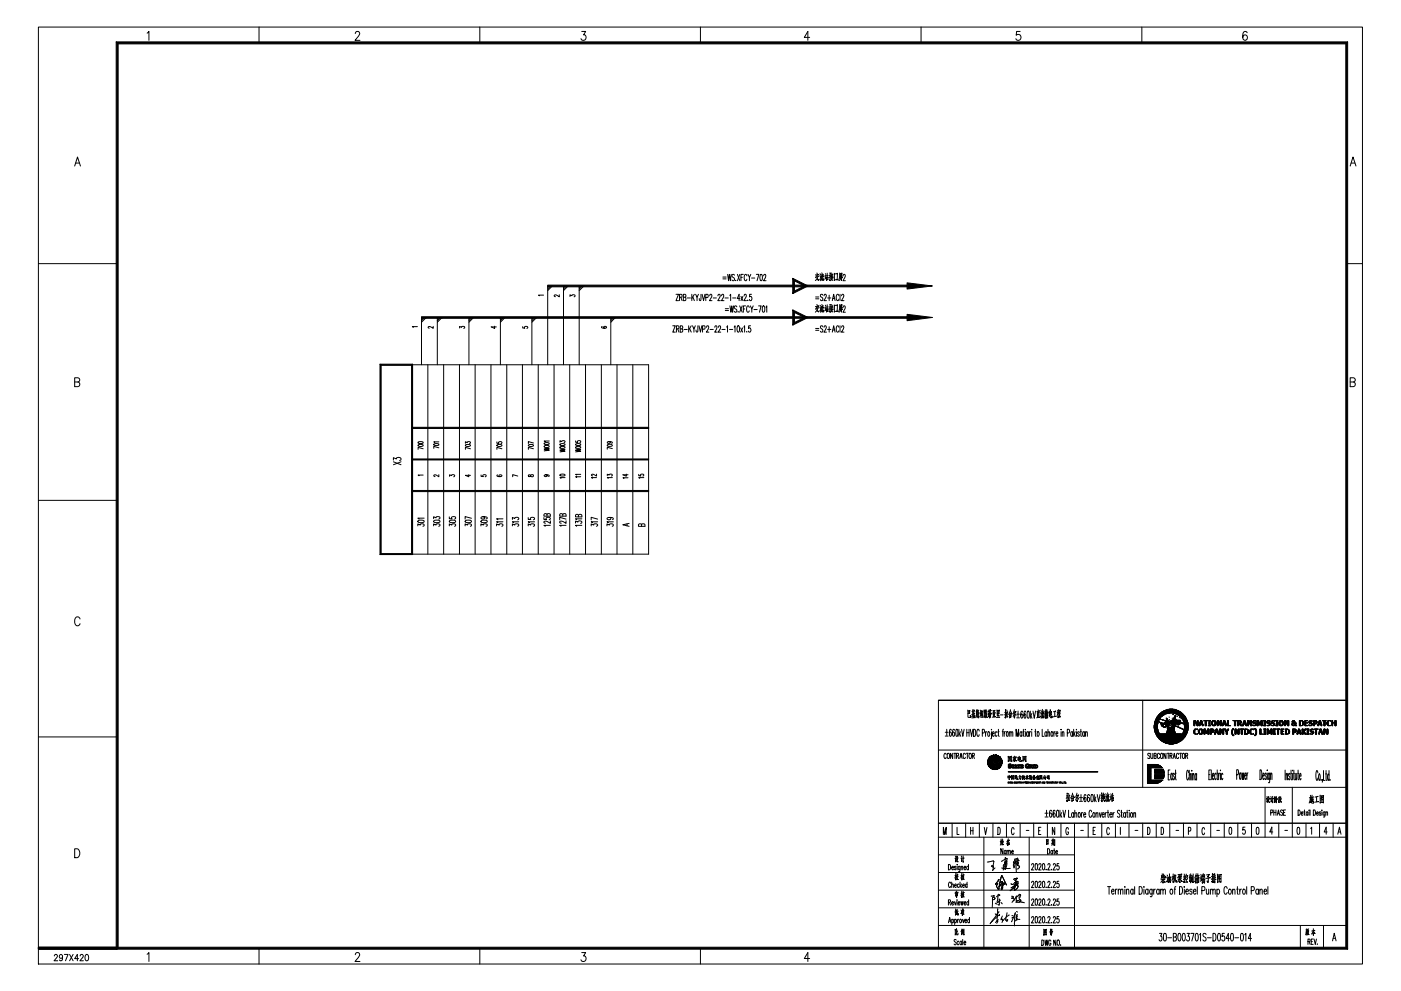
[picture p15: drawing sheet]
<svg xmlns="http://www.w3.org/2000/svg" width="420mm" height="297mm" viewBox="0 0 420 297" stroke-linecap="round" stroke-linejoin="round" font-family="sans-serif">
<g fill="none" stroke="#000" stroke-width=".3">
<path d="M11.5 8.1h397.1v280.9h-397.1zM44.1 9.9l.6-.5v2.7M77.7 8.1v4.8M106.6 10.1l.4-.7h.4l.5 .5-.4 .9-1 1.3h1.4M143.9 8.1v4.8M174.5 9.4h1.1l-.6 1a.81 .81 0 0 1 .7 1.3 .81 .81 0 0 1-1.5-.1M210.1 8.1v4.8M242.8 11.2h-1.6l1.1-1.8v2.7M276.2 8.1v4.8M305.9 9.4h-1l-.1 1.2a.84 .84 0 0 1 1.2 0 .84 .84 0 0 1-.1 1.2 .84 .84 0 0 1-1.2-.2M342.4 8.1v4.8M374 9.8a.63 .63 0 0 0-1-.2l-.2 .3a1.76 1.76 0 0 0 .5 2.2 .76 .76 0 0 0 .9-.6 .76 .76 0 0 0-.6-.9 .76 .76 0 0 0-.9 .6"/>
<path d="M22.4 49.8l.8-2.7 .9 2.7M22.7 48.9h1.1M404.9 49.8l.9-2.7 .9 2.7M405.2 48.9h1.1M11.5 79h23.6M403.9 79h4.7M125.2 97.9h-1.5l.3 .2M126.4 95.2v14.1M126.9 95.2l-.5 .5M127.4 95.2l-1 .9M127.8 95.2l-1.4 1.4M129.9 97.8v.6l-.9-.5h-.5l-.1 .3 .3 .2"/>
<path d="M131.1 95.2v14.1M131.6 95.2l-.5 .5M132.1 95.2l-1 .9M132.6 95.2l-1.5 1.4M137.8 98.3v-.4l.6 .2a.42 .42 0 0 1 .6-.3 .42 .42 0 0 1 .2 .6h-.1M140.6 95.2v14.1M141.1 95.2l-.5 .5M141.6 95.2l-1 .9M142 95.2l-1.4 1.4M148.3 97.8v.7l-1-.5h1.5M150.1 95.2v14.1M150.5 95.2l-.4 .5"/>
<path d="M151 95.2l-.9 .9M151.5 95.2l-1.4 1.4M156.8 97.9v.4h.6a.42 .42 0 0 1 .4-.5 .42 .42 0 0 1 .4 .6h-.2M159.5 95.2v14.1M160 95.2l-.5 .5M160.5 95.2l-1 .9M161 95.2l-1.5 1.4M163 88.5h-1.5l.3 .2M164.3 85.7v23.6M164.7 85.7l-.4 .5M165.2 85.7l-.9 .9M165.7 85.7l-1.4 1.4"/>
<path d="M167.7 88.3v.7l-1-.6a.31 .31 0 0 0-.5 .2 .31 .31 0 0 0 .4 .3M169 85.7v23.6M169.5 85.7l-.5 .5M169.9 85.7l-.9 .9M170.4 85.7l-1.4 1.4M170.9 88.9v-.5l.6 .2a.43 .43 0 0 1 .6-.2 .43 .43 0 0 1 .2 .5l-.1 .1M173.7 85.7v23.6M174.2 85.7l-.5 .5M174.7 85.7l-1 .9M175.1 85.7l-1.4 1.4M180.6 97.9l-.2 .1a1.06 1.06 0 0 0 1.5 .1 .44 .44 0 0 0-.5-.3 .44 .44 0 0 0-.3 .4l.3 .2M183.2 95.2v14.1"/>
<path d="M183.6 95.2l-.4 .5M184.1 95.2l-.9 .9M184.6 95.2l-1.4 1.4M201.8 97.6h.7l-.7 2h.7M202.7 88.2h.8l-.8 1.9h.8M202.9 98.6l.7-.2-.1-.7-.6-.1v2M203.2 98.6l.4 1M203.8 89.1l.7-.1v-.7l-.7-.1v1.9M204 98.6h.5l.3 .3-.3 .7h-.5v-2l.6 .1 .2 .5-.3 .4M204.2 89.1l.4 1M204.9 89.1l.8 .2v.6l-.3 .2h-.5v-1.9l.8 .2v.5l-.3 .2M205.1 98.7h1"/>
<path d="M206.1 89.3h1M206.5 97.6v2M206.8 98.5l.5 1.1M207.3 97.6l-.8 1.3M207.5 88.2v1.9M207.7 97.6l.4 1 .4-1M207.8 89l.4 1.1M208.1 98.6v1M208.2 88.2l-.7 1.3M208.6 88.2l.4 .9 .5-.9M209 89.1v1M209.3 97.6v1.5l-.2 .5-.3-.2-.1-.5"/>
<path d="M209.6 97.6l.5 2 .4-2M210.2 88.2v1.4l-.2 .5-.2-.2-.1-.4M210.6 88.2l.4 1.9 .4-1.9M210.7 98.7l.7-.1v-.9l-.7-.1v2M211.7 89.2l.6-.1v-.8l-.6-.1v1.9M211.9 98.1l.2-.5h.2l.3 .4-.8 1.6h.8M212.9 88.7l.2-.5 .3 .2v.5l-.6 1.2h.7M212.9 98.7h1M213.9 89.3h.9M214.4 98.1l.2-.5 .3 .1v1l-.6 .9h.8M215.3 88.7l.3-.5 .3 .2v.5l-.6 1.2h.7M215.5 98.1l.2-.5 .4 .2v.6l-.7 1.2h.8"/>
<path d="M216.4 88.7l.1-.4a.48 .48 0 0 1 .6 .3 .48 .48 0 0 1-.2 .6l-.5 .9h.7M216.5 98.7h1M216.8 83h1M216.8 83.6h1M217.4 89.3h1M217.5 92.5h1M217.5 93.1h1M217.9 98l.3-.4v2M218.2 82.2l.3 1.9 .2-1.9 .3 1.9 .3-1.9M218.8 98.7h1M218.9 88.5l.2-.3v1.9M218.9 91.7l.3 1.9 .3-1.9 .2 1.9 .3-1.9"/>
<path d="M219.7 89.3h1M220.2 98l.2-.4v2M220.3 82.5a.42 .42 0 0 0-.7-.1 .42 .42 0 0 0 .1 .6l.5 .3 .1 .6-.3 .2-.5-.2M220.6 84l.1 .1M221 92l-.1-.2a.44 .44 0 0 0-.7 .1 .44 .44 0 0 0 .2 .6l.4 .2a.46 .46 0 0 1 .2 .6 .46 .46 0 0 1-.7 .2l-.1-.2M221.1 82.2l.8 1.9M221.2 97.7l.2-.1a1.27 1.27 0 0 1 0 2l-.4-.9zM221.4 93.4v.1M221.8 91.7l.8 1.9M221.9 82.2l-.8 1.9M221.9 89.5h-.8l.6-1.3v1.9M222.1 98.3l.6 1.3"/>
<path d="M222.2 83.1h.4M222.2 88.8l.6 1.3M222.6 91.7l-.8 1.9M222.7 98.3l-.6 1.3M222.8 88.8l-.6 1.3M222.9 82.2h-.7v1.9M222.9 92.6h.5M223.1 98l.2-.4v2M223.2 88.7l.1-.4h.4l.1 .6-.7 1.2h.8M223.6 91.7h-.7v1.9M223.9 99.4l.1 .1M224 82.7l-.3-.5a1.08 1.08 0 0 0 0 1.9l.3-.4"/>
<path d="M224.2 89.9l.1 .1M224.3 82.2l.4 .9 .5-.9M224.7 92.1l-.2-.4a1.08 1.08 0 0 0 0 1.9l.2-.4M224.7 83.1v1M225 91.7l.5 .9 .4-.9M225.1 97.6h-.6v.8a.56 .56 0 0 1 .7 .5 .56 .56 0 0 1-.7 .6v-.3M225.4 88.2h-.6v.7a.56 .56 0 0 1 .7 .6 .56 .56 0 0 1-.7 .5l-.1-.3M225.4 83.3h1M225.5 92.6v1M226.1 92.8h1M226.8 82.2h.8l-.6 1.9M227.5 91.7h.8l-.5 1.9"/>
<path d="M228 82.3l.2-.1a1.27 1.27 0 0 1 0 1.9l-.3-.8zM228.8 91.8l.1-.1a1.27 1.27 0 0 1 0 1.9l-.3-.4zM229 82.7l.2-.5 .4 .1-.1 1-.5 .8h.7M229.7 92.1l.3-.4v1.9M244.6 98.5h1M244.6 99h1M244.6 89h1M244.6 89.6h1M244.9 92.4l.7 1.1-.3-.2M244.9 83l.7 1-.3-.2M244.9 92l-.3 .7M244.9 82.6l-.3 .7"/>
<path d="M245 91.3l.1 .4M245 81.8l.1 .4M245.2 92l.3 .4M245.2 92.2l-.1 .7-.6 .7M245.2 82.5l.3 .5M245.2 82.7l-.2 .9-.5 .5M245.4 91.8l.2-.1-1 .1M245.4 82.3h.2l-1 .1M245.9 92.1l.1 .3M245.9 82.6l.1 .3M245.9 91.5l.2 .3M245.9 82l.2 .3"/>
<path d="M246.2 92.1l-.2 1.2-.1-.1M246.2 82.7l-.2 1.1-.1-.1M246.4 92.5l-.4 1.1M246.4 83.1l-.4 1M246.5 91.3l.1 .3M246.5 81.8l.1 .4M246.5 92.4v1.1v-.3M246.5 83v1v-.2M246.6 91.8l-.3 .6 .5-.2-.1-.2 .2 .4M246.6 82.4l-.3 .5 .5-.2-.1-.2 .2 .4M246.8 92.4v1.1h.3v-.5M246.8 97.9l-.1-.2a.42 .42 0 0 0-.6 .2 .42 .42 0 0 0 .2 .6l.4 .2 .1 .6-.3 .3-.5-.3"/>
<path d="M246.8 83v1h.3v-.4M246.8 88.5a.41 .41 0 0 0-.7-.2 .41 .41 0 0 0 .2 .7l.2 .2a.47 .47 0 0 1 .3 .6 .47 .47 0 0 1-.7 .2l-.1-.2M247 91.7l-.7 .2M247 82.2l-.7 .2M247.1 98.1l.3-.5h.2l.2 .4-.7 1.6h.8M247.1 88.7l.2-.4a.48 .48 0 0 1 .6 .3 .48 .48 0 0 1-.3 .6l-.5 .9h.8M247.4 92.4l.1 .4M247.4 82.9l.1 .4M247.5 91.5l.1 .2M247.5 82l.1 .2M247.7 92.1l-.1 .8M247.7 82.6l-.1 .9"/>
<path d="M247.8 92l-.4 .1M247.8 92.8l-.4 .3M247.8 82.5l-.4 .2M247.8 83.3l-.4 .4M247.9 92.5v1v-.2h.4v-.8l-.4 .2M247.9 83.1v.9v-.2h.4v-.7l-.4 .2M248.1 91.3v1.4M248.1 81.9v1.3M248.2 98.7h1M248.2 89.3h1M248.4 92l-.3 .1M248.4 82.5l-.3 .1"/>
<path d="M248.7 88.5v1.6M248.7 97.9v1.7M248.9 91.3v2.2l-.2-.3 .2 .3M248.9 81.8v2.3l-.2-.3 .2 .3M249.1 91.9l-.4 .2M249.1 82.5l-.4 .1M249.1 92.3l-.5 .4M249.1 82.8l-.5 .5M249.3 91.9l.1 .3M249.3 82.5l.1 .2M249.4 91.3l.1 .3M249.4 81.8l.1 .4"/>
<path d="M249.4 92.4l-.1 .7 .5 .4M249.4 82.9l-.1 .7 .5 .5M249.6 99.6l.4-2 .4 2M249.6 90.1l.4-1.9 .4 1.9M249.6 91.8v.5M249.6 92.7l-.6 .9M249.6 82.3v.5M249.6 83.3l-.6 .8M249.8 98.9h.5M249.8 89.5h.5M249.8 92.7l-.8 .1M249.8 83.3h-.8"/>
<path d="M249.8 91.7l-.6 .1M249.8 82.2l-.6 .2M249.9 92.3l-.7 .1M249.9 82.8l-.7 .1M250.2 91.4v2.1l.8-.3 .1 .2 .1-2-1 .2M250.2 81.9v2.1l.8-.2 .1 .2 .1-2.1-1 .2M251.6 98.1l-.3-.5a1.08 1.08 0 0 0 0 2l.3-.5M251.6 88.7l-.3-.5a1.08 1.08 0 0 0 0 1.9l.3-.5M251.8 91.3v1.1l-.3 1.1M251.8 81.8v1.2l-.3 1M251.9 91.5l.6-.2v.4l-.7 .1M251.9 82l.6-.1v.4l-.7 .1"/>
<path d="M251.9 88.2v1.9M251.9 97.6v2M252 91.9l.1 .3v-.2M252 82.5l.1 .2v-.1M252.1 92.4l-.1 .8-.3 .3M252.1 82.9v.7l-.4 .5M252.3 91.8v.4M252.3 92.3v1.2v-.3M252.3 82.4v.4M252.3 82.8v1.3v-.3M252.4 98.1l.2-.5h.3l.2 .4-.8 1.6h.8M252.4 88.7l.1-.4a.48 .48 0 0 1 .6 .3 .48 .48 0 0 1-.2 .6l-.6 .9h.8"/>
<path d="M252.5 92.2l-.6 .2M252.5 92.7h.2l-.9 .1M252.5 82.8l-.6 .1M252.5 83.3l.2-.1-.9 .1M252.9 92.1v-.3a.51 .51 0 0 1 .7 .3 .51 .51 0 0 1-.3 .6l-.5 .9h.7M252.9 82.7v-.4h.5v.7l-.6 1.1h.7M22.4 114.5h1a.71 .71 0 0 1 .5 .7 .71 .71 0 0 1-.5 .7h-1v-2.7h1l.4 .3 .1 .5-.5 .5M123.6 109.3h70.9v56.8h-70.9zM128.3 109.3v56.8M133.1 109.3v56.8M137.8 109.3v56.8M142.5 109.3v56.8"/>
<path d="M147.2 109.3v56.8M152 109.3v56.8M156.7 109.3v56.8M161.4 109.3v56.8M166.2 109.3v56.8M170.9 109.3v56.8M175.6 109.3v56.8M180.3 109.3v56.8M185 109.3v56.8M189.8 109.3v56.8M404.9 114.5h1a.71 .71 0 0 1 .6 .7 .71 .71 0 0 1-.6 .7h-1v-2.7h1l.4 .3 .1 .5-.5 .5M118 137.9v-.7l.9 .4a.68 .68 0 0 1 .8-.5 .68 .68 0 0 1 .5 .8l-.4 .1"/>
<path d="M118 138.4l2.3 .9M120.3 138.4l-2.3 .9M125.4 133.3h1.4a.76 .76 0 0 1-.6 .7 .76 .76 0 0 1-.8-.5zM125.4 132.5l.8-.1 .7 .2a1.02 1.02 0 0 1-1.5 0zM126.9 134.5l-1.5-.4v.6M130.2 133.1l.8-.1 .6 .2a1.01 1.01 0 0 1-1.5 0zM131.6 134.2l-1.5-.4v.6M131.6 132.4h-1.5l.3 .3M139.6 132.9v-.5l.5 .3a.46 .46 0 0 1 .6-.3 .46 .46 0 0 1 .3 .5l-.2 .1M139.6 133.3h1.4a.76 .76 0 0 1-.6 .7 .76 .76 0 0 1-.8-.5zM141.1 134.5l-1.5-.4v.6M149 132.4v.5h.6a.42 .42 0 0 1 .4-.5 .42 .42 0 0 1 .4 .5l-.2 .1"/>
<path d="M149.1 133.3h1.4a.76 .76 0 0 1-.7 .7 .76 .76 0 0 1-.8-.5zM150.5 134.5l-1.5-.4v.6M158.5 133.3h1.4a.78 .78 0 0 1-.5 .7 .78 .78 0 0 1-.9-.3zM160 134.5l-1.5-.4v.6M160 132.8l-1.5-.4v.6M163.2 134.3l1.5 .2-1.5 .2 1.5 .2-1.5 .3M163.3 133.6l.8-.1 .6 .3a.94 .94 0 0 1-1.5 0zM163.3 132.8l.8-.1 .6 .2a1.01 1.01 0 0 1-1.5 0zM164.7 132.2h-1.5l.3 .2M167.9 134.6l1.6 .2-1.6 .2 1.6 .2-1.6 .3M167.9 132.6v-.5l.6 .3a.46 .46 0 0 1 .5-.3 .46 .46 0 0 1 .4 .5l-.2 .1M168 133.9l.8-.1 .7 .3a1.02 1.02 0 0 1-1.6 0z"/>
<path d="M168 133.1l.8-.1 .7 .2a1.02 1.02 0 0 1-1.6 0zM172.6 134.6l1.6 .2-1.6 .2 1.6 .2-1.6 .3M172.6 132.2v.4h.6a.42 .42 0 0 1 .5-.5 .42 .42 0 0 1 .3 .5l-.1 .1M172.7 133.9l.8-.1 .7 .3a1.01 1.01 0 0 1-1.6 0zM172.7 133.1l.8-.1 .7 .2a1.01 1.01 0 0 1-1.6 0zM182.2 133.3l.8-.1 .6 .3a1.02 1.02 0 0 1-1.5 0zM182.6 132.4l.4 .1a.4 .4 0 0 1-.4 .4 .4 .4 0 0 1-.4-.4l1.1-.1 .3 .2-.2 .3M183.6 134.5l-1.5-.4v.5M11.5 150h23.6M125.3 157.6v-.6l.7 .4a.57 .57 0 0 1 .7-.4 .57 .57 0 0 1 .4 .6l-.3 .2M125.4 156.1l1-.2 .8 .3a1.27 1.27 0 0 1-1.9 0zM126.9 142.4h-1.5l.2 .2"/>
<path d="M127.2 155.3h-1.9l.4 .3M130 157.6v-.6l.8 .4a.57 .57 0 0 1 .6-.4 .57 .57 0 0 1 .5 .6l-.3 .2M130 155.5v-.6l.8 .3a.57 .57 0 0 1 .6-.4 .57 .57 0 0 1 .5 .7l-.3 .1M130.1 156.1l1.5-.2 .4 .3a1.27 1.27 0 0 1-2 0zM131.6 142.3v.6l-1-.6a.31 .31 0 0 0-.5 .2 .31 .31 0 0 0 .4 .4M134.7 157.6v-.6l.8 .4a.54 .54 0 0 1 .7-.4 .54 .54 0 0 1 .4 .6l-.3 .2M134.7 154.9v.6h.8a.6 .6 0 0 1 .4-.8 .6 .6 0 0 1 .8 .4l-.4 .5M134.8 142.8v-.5l.6 .3a.43 .43 0 0 1 .6-.3 .43 .43 0 0 1 .2 .6h-.1M134.8 156.1l1.5-.2 .4 .3a1.27 1.27 0 0 1-2 0zM139.5 157.6v-.6l.7 .4a.57 .57 0 0 1 .7-.4 .57 .57 0 0 1 .4 .6l-.2 .2M139.6 156.1l1.5-.2 .3 .3a1.27 1.27 0 0 1-1.9 0zM140.6 142.3v.6l-1-.4h1.5"/>
<path d="M141.4 155.3l-1.9-.5v.8M144.2 157.6v-.6l.7 .4a.57 .57 0 0 1 .7-.4 .57 .57 0 0 1 .4 .6l-.2 .2M144.3 142.4v.4h.6a.43 .43 0 0 1 .4-.5 .43 .43 0 0 1 .4 .6h-.2M144.3 156.1l1.5-.2 .3 .3a1.27 1.27 0 0 1-1.9 0zM144.9 154.9l.5 .3a.56 .56 0 0 1-.6 .4 .56 .56 0 0 1-.5-.5l1.5-.2 .3 .3-.3 .3M148.9 157.6v-.6l.8 .4a.54 .54 0 0 1 .6-.4 .54 .54 0 0 1 .4 .6l-.2 .2M149.2 142.4l-.2 .1a1.05 1.05 0 0 0 1.5 .1 .47 .47 0 0 0-.5-.3 .47 .47 0 0 0-.4 .4l.4 .2M150.8 156.4h-1.9l.4 .3M150.8 155.5h-1.9l.4 .3M153.7 157.6v-.6l.7 .4a.57 .57 0 0 1 .7-.4 .57 .57 0 0 1 .4 .6l-.3 .2M153.7 155.7v-.6l.7 .3a.57 .57 0 0 1 .7-.3 .57 .57 0 0 1 .4 .6l-.3 .1M155.3 142.7l-1.5-.4v.6"/>
<path d="M155.6 156.4h-1.9l.4 .3M158.4 157.6v-.6l.7 .4a.57 .57 0 0 1 .7-.4 .57 .57 0 0 1 .4 .6l-.3 .2M158.4 155.1v.6h.7a.56 .56 0 0 1 .6-.7 .56 .56 0 0 1 .5 .7l-.3 .1M158.5 142.4v.2a.53 .53 0 0 0 .5 .2 .53 .53 0 0 0 .3-.5l.6 .1 .1 .2a.55 .55 0 0 1-.6 .3 .55 .55 0 0 1-.4-.5zM160.3 156.4h-1.9l.3 .3M163.1 155.1v.6h.8a.62 .62 0 0 1 .4-.8 .62 .62 0 0 1 .8 .4l-.4 .5M163.7 142.3l.4 .1a.4 .4 0 0 1-.4 .5 .4 .4 0 0 1-.4-.5h1.1l.3 .2-.2 .2M164 154.2l-.1-.2h-.6l-.2 .7h2v-.5l-.4-.2-.6 .1-.1 .6M165.1 157.5h-2l.4 .3M165.1 156.1v.8l-1.2-.7a.39 .39 0 0 0-.6 0 .39 .39 0 0 0 0 .6h.3M168 142.2l.8-.1 .7 .3a1.02 1.02 0 0 1-1.6 0zM168.8 154.2l-.2-.2h-.6l-.1 .7h1.9v-.5l-.4-.2-.5 .1-.1 .6"/>
<path d="M169.5 143.2h-1.6l.3 .2M169.8 157.5h-1.9l.3 .3M169.8 156.1v.8l-.9-.6h-1v.3l.4 .2M169.8 155.6l-1.9-.5v.7M172.6 156.8v-.6l.7 .3a.57 .57 0 0 1 .7-.4 .57 .57 0 0 1 .4 .7l-.3 .1M173.5 154.5l-.4-.3-.4 .1-.1 .6h1.9v-.4l-.4-.3-.5 .1-.1 .6M174.2 142.9h-1.6l.3 .2M174.2 142.2h-1.6l.3 .2M174.5 157.5h-1.9l.3 .3M174.5 155.5h-1.9l.3 .3M177.3 157.6v-.6l.8 .4a.62 .62 0 0 1 .6-.4 .62 .62 0 0 1 .5 .5l-.3 .3M178.9 143.2h-1.5l.3 .2"/>
<path d="M178.9 142.1v.6l-.9-.5h-.5l-.1 .3 .4 .1M179.2 156.4h-1.9l.4 .3M179.2 155.6l-1.9-.5v.7M182 157.6v-.6l.8 .4a.57 .57 0 0 1 .6-.4 .57 .57 0 0 1 .5 .6l-.3 .2M182.1 142.6v-.5l.6 .3a.46 .46 0 0 1 .5-.3 .46 .46 0 0 1 .4 .5l-.3 .1M182.7 155.1l.4 .2a.51 .51 0 0 1-.5 .5 .51 .51 0 0 1-.5-.5l.6-.2a.93 .93 0 0 1 1.2 .4l-.2 .2M183.6 143.2h-1.5l.3 .2M183.9 156.4h-1.9l.4 .3M187.8 142.1v.6l-1-.4h1.5M188 157v.6M188.3 143.2h-1.5l.3 .2M188.7 156.9l-1.9 .4 1.9 .5"/>
<path d="M191.6 142.2v.4h.6a.42 .42 0 0 1 .4-.5 .42 .42 0 0 1 .4 .5l-.2 .1M192.4 157.3l-.2-.3-.6 .1-.1 .7h1.9v-.5l-.4-.3-.5 .1-.1 .7M193.1 143.2h-1.5l.3 .2M403.9 158.2v126M24 185.5a.83 .83 0 0 0-1-.6 .83 .83 0 0 0-.6 1v.6a.83 .83 0 0 0 .6 1.1 .83 .83 0 0 0 1-.7M283.5 219.5h.9M283.9 218.6v1.8M285.3 218.9l-.3-.3a1.78 1.78 0 0 0 .1 2.1 .88 .88 0 0 0-.1-1.3l-.3 .6M286.3 218.9l-.3-.3a1.7 1.7 0 0 0 0 2.1 .69 .69 0 0 0 .3-.7 .69 .69 0 0 0-.5-.5l-.1 .5M286.8 218.7l.2-.1 .2 .4v1.3l-.2 .4-.3-.4zM287.6 218.6v2.1M287.8 219.9l.3 .8"/>
<path d="M288 219.3l-.4 1M288.4 218.6l.4 2.1 .3-2.1M289.9 218.6v2.1M289.9 219.6h.7M290.2 212.8l.1 2.2h.7v-.6v.6M290.3 213.1l.6-.1-.1 .8-.5 .1M290.5 213.1v.7M290.6 218.6v2.1M291 218.6l.4 2.1 .4-2.1M291.7 212.7l.1 1.4-.5 .8M291.9 214.3v.8M291.9 213.4l-.1 .1"/>
<path d="M291.9 213.7h-.1M292 214l.4 .8-.2-.1M292 214.7h-.3M292 218.6h.3a1.95 1.95 0 0 1 0 2.1h-.3zM292.1 212.7v1.3M292.2 213.1l-.7 .1M292.2 215.1l-.7 .1M292.3 213.9l-.9 .3M292.9 212.8v1.6M292.9 214.6l-.3 .5M293 214.5l.1 .3M293 213.9h-.1"/>
<path d="M293 213.6h-.1M293.1 212.7v1.6M293.2 214.3l-.5 .1M293.2 213.2l-.5 .1M293.3 213v1.4l-.3 .7M293.5 213.7v1.5v-.4M293.5 213.7l-.2 .1M293.5 212.8l-.2 .4M293.7 219.1l-.2-.5a1.32 1.32 0 0 0 0 2.1l.2-.5M294.1 212.8v1.8M294.2 213.8l-.3 .1M294.3 214.4l-.5 .4"/>
<path d="M294.3 213l.1 1.7-.1-.3 .5-.1v-1.2l-.5 .1M294.4 213.8h.1M294.6 219.7l.5-.1 .1-.6-.2-.4h-.4v2.1M294.7 214.9h.2l-.8 .1M295.1 212.8l.1 1 .4-.2v-.7l-.5 .1M295.1 214.6v.5M295.2 213.2l.1 .2M295.2 214.5v.5M295.3 214.5l.1 .4M295.4 213v1.3M295.4 214.4l.1 .4M295.5 213.1l-.1 .3"/>
<path d="M295.5 214.2l-.4 .2M295.5 213.9l-.4 .1M295.6 219.3v1.4M295.8 212.8l-.3 2.4M295.8 213.9l.2 1.1h.1l-.2-.2M295.9 213.1l.1 .3M296 219.3l-.4 .6M296 213.7l-.4 .2M296.3 219.4a.7 .7 0 0 1 .6 .6 .7 .7 0 0 1-.3 .7l-.4-.3zM296.4 213.8l-.1 .5 .1-.3 .9-.2-.1 .3M296.5 214.2l.1 .7-.1-.2M296.6 214.4l.5-.2-.1 .7"/>
<path d="M296.6 212.7l.1 .7M296.7 213.6v.3M296.8 213.2v.2M296.8 214v1.3v-.4M297 212.7l-.1 .7M297 213.6l-.1 .3M297.1 213.4l-.6 .2M297.2 213l-.8 .1M297.3 218.6v.2zM297.3 219.3v1.8l-.2 .3M297.6 219.9h.6l-.1-.5a.69 .69 0 0 0-.6 .5 .69 .69 0 0 0 .2 .7l.3 .1 .2-.3M297.7 213.6l.2 .8"/>
<path d="M298 213v1.9M298.2 213v1.9M298.4 214.9l.2-.1-1 .2M298.4 213.5l-.2 .8M298.4 212.9l-.7 .1M299 212.8v1.3l.6-.2 .1-1.1-.7 .2M299 219.6l-.1-.2a.69 .69 0 0 0-.6 .5 .69 .69 0 0 0 .3 .7l.2 .1 .2-.3M299.3 219.3h.3M299.3 213v2M299.4 218.6v1.7l.3 .4M299.5 214.4l-.5 .1M299.5 213.4h-.3"/>
<path d="M299.8 215h-.1M299.8 215h-1M300 214.3h.8M300.6 219.3h.3M300.9 218.6l-.2 .4v1.7M301.2 219.3v1.4M301.5 212.7v2.4M301.5 219.3l-.2 .1-.1 .5M301.7 213.4l-.4 .2M301.7 213.8l-.4 .5M301.8 213.8l.1 .8M301.9 212.8l.1 .5"/>
<path d="M301.9 219.4a.69 .69 0 0 1 .6 .5 .69 .69 0 0 1-.2 .7 .69 .69 0 0 1-.6-.5 .69 .69 0 0 1 .2-.7zM302.1 213.6l-.1 1.3M302.1 213.4l-.3 .2M302.2 214.9l-.5 .1M302.7 219.7l.2-.4 .2 .1 .1 1.3M302.7 219.3v1.4M302.8 214.2v1l.4-.3v-.7l-.4 .2M303 212.7l-.5 1.5M303 213l.6 1-.3-.2M303.1 213.8l-.3 .1M303.2 219.7l.2-.4 .3 .1v1.3M304 213.4l.7-.1-.2 .4"/>
<path d="M304.1 213.9l-.3 .9M304.2 212.7l-.3 1.2M304.3 213.4l-.1 1.8M304.4 214l.3 .6M304.9 214.1h.8M304.9 215.2h.8M305.3 213.1v1.9M306.5 219.6l-.1-.2a.7 .7 0 0 0-.6 .6 .7 .7 0 0 0 .3 .7l.4-.3M306.5 219.3v1.4M306.7 213.5l-.2-.4a1.77 1.77 0 0 0 0 2.2 .68 .68 0 0 0 .3-.7 .68 .68 0 0 0-.5-.5l-.2 .5M306.8 219.3h.3M306.9 218.6v1.7l.3 .4"/>
<path d="M307.5 218.6v.2zM307.5 219.3v1.4M307.6 213.5l-.1-.4a1.77 1.77 0 0 0-.1 2.2 .87 .87 0 0 0-.1-1.3l-.2 .6M308.2 213.3l.1-.2a1.7 1.7 0 0 1 0 2.2l-.3-.9zM308.4 219.6l-.1-.2a.69 .69 0 0 0-.6 .5 .69 .69 0 0 0 .3 .7l.2 .1 .2-.3M308.4 219.3v1.4M308.7 219.3v1.4M309 213.1v2.2M309.1 219.3l-.2 .1-.2 .5M309.2 214.5l.3 .8M309.4 218.6v.2zM309.4 219.3v1.4"/>
<path d="M309.5 213.9l-.5 1M309.8 213.1l.4 2.2 .4-2.2M310.3 219.3h.4M310.5 218.6v1.7l.2 .4M311.1 213.6v1.5M311.1 213.7l.5-.1-.1 1.4M311.1 219.4a.7 .7 0 0 1 .7 .6 .7 .7 0 0 1-.4 .7l-.3-.3zM311.4 212.8l-.1 .8M311.4 214.6l-.3 .1M311.4 214.3l-.3 .1M311.4 213.9l-.3 .1M311.7 213.1l-.8 .2"/>
<path d="M311.7 215l-.8 .2M312.1 213.6l.1 .3M312.1 212.9l.2 .4M312.3 213.6l-.1 1.4-.1-.2M312.5 214.1l-.3 1.2M312.5 218.6v2.1h.6M312.6 212.6l.1 .4M312.7 214v1.2v-.4M312.7 213.3l-.2 .6 .4-.2-.1-.2 .2 .4M312.8 214l.1 1.2 .2-.1v-.5M313.1 213.1l-.7 .2M313.5 212.7l-.2 1.4 .4-.2"/>
<path d="M313.5 213.5l.1 1.8-.1-.2M313.7 214.3l-.4 .3M313.7 213.8v1.3M313.7 213.2l-.4 .1M313.8 213.9l.1-.1v1.4l-.1-.2M313.9 214.2l-.2 .1M313.9 214.6h-.1M313.9 212.6l-.3 1.2M313.9 212.9l.5 .7h-.2M313.9 219.6l-.1-.2a.69 .69 0 0 0-.6 .6 .69 .69 0 0 0 .4 .7l.3-.3M313.9 219.3v1.4M314.1 213.9v.8v-.2"/>
<path d="M314.1 213.5l-.3 .1M314.2 213.8v1.5l-.1-.3M314.3 219.7l.2-.4 .2 .1 .1 1.3M314.3 218.6v2.1M314.6 213.3l.1 1.4v-.3l.6-.1v-1l-.6 .2M315 212.8v2.1l.1 .2h.4v-.5v.4M315.2 213.8l-.4 .1M315.3 219.4a.7 .7 0 0 1 .6 .6 .7 .7 0 0 1-.3 .7l-.4-.3zM316.1 219.3v1.4M316.3 213.3v1.5M316.4 219.3l-.3 .6M316.6 213.2l-.7 .1"/>
<path d="M316.7 214.7h.1l-1 .2M316.7 219.9h.5v-.5a.69 .69 0 0 0-.6 .6 .69 .69 0 0 0 .3 .7l.3-.3M317.3 213.6l-.3 .8M317.3 212.9v2.3v-.4M317.3 213.7l.2 .2M317.5 212.7l-.4 .4M317.5 213.4l-.5 .2M317.6 212.8v.8M317.6 213l.3-.2v.7l-.3 .1M317.8 213.9l-.1 1M317.9 214.9l-.5 .1M317.9 214.3l-.3 .1"/>
<path d="M318 213.9l-.5 .1M318.2 218.6v.2zM318.2 219.3v1.4M318.6 219.7l.2-.4 .2 .1 .1 1.3M318.6 219.3v1.4M320.1 219.7l.6-.2 .1-.5-.3-.4h-.4v2.1M321.6 219.6v-.2a.69 .69 0 0 0-.6 .5 .69 .69 0 0 0 .2 .7l.3 .1 .1-.3M321.6 219.3v1.4M322 218.6v2.1M322.2 219.9l.3 .8M322.5 219.3l-.5 1M322.8 218.6v.2z"/>
<path d="M322.8 219.3v1.4M323.7 219.6l-.2-.3-.3 .1v.4l.4 .3v.5l-.2 .1-.2-.3M324 219.3h.3M324.1 218.6v1.7l.3 .4M325.2 219.6l-.1-.2a.69 .69 0 0 0-.6 .6 .69 .69 0 0 0 .4 .7l.3-.3M325.2 219.3v1.4M325.5 219.7l.3-.4 .3 .1v1.3M325.5 219.3v1.4M342.7 209.9v26.1M346.2 217.2l1.1-.3-1.1 .4M346.2 218.5h.3a.48 .48 0 0 1 .5-.1 .48 .48 0 0 1 .3 .5v2.2h.2v.3l.7 .7 1.3 .7 2.7 .1a.56 .56 0 0 0 .6-.1 .56 .56 0 0 0 .1-.6v-2.2M346.3 218.8h1"/>
<path d="M346.3 218.9h1M346.3 216.8l.5-.3a.56 .56 0 0 0 .6-.2 .56 .56 0 0 0-.1-.7v-.5l.8-.9 2.6-.9 2.2 .3 1.3 .7 1.5 1.3a.96 .96 0 0 1 .3 1.2v2.9l-.4 .9-1.4 .5h-1.6l-.4-.3-1-.1-3.4 .1-1-.4M346.3 219h.2a.67 .67 0 0 1 .8 .1 .67 .67 0 0 1 .1 .8v.6a.76 .76 0 0 0 .3 .9 .76 .76 0 0 0 .9 0l1.3-.2 2.4 .2a.33 .33 0 0 0 .5 .2 .33 .33 0 0 0 0-.5v-1.1M346.4 219.2h.9M346.4 219.3l1 .1M346.4 219.4l1.1 .1M346.4 219.4h.2a.75 .75 0 0 1 .9 .1 .75 .75 0 0 1 .1 .9v.2a.57 .57 0 0 0 0 .7 .57 .57 0 0 0 .6 .2l3.7-.1a.72 .72 0 0 1 .7 1l-.1 .5M346.5 219.7h.7l.6 .4h1.9l.4-.3 2.1 .1 .4 .3 1.6 .1 .9-.4 .7 .2-.1-4.9-2.2-1.7-1.1-.4h-2.3l-2 .8-1.1 1.2v4.9a1.1 1.1 0 0 0 .4 1.1 1.1 1.1 0 0 0 1.2 .1l2.6-.1 1.2 .2a.46 .46 0 0 0 .7 .1 .46 .46 0 0 0 0-.6v-.8M346.7 215.6l.8-.1a.63 .63 0 0 0 .5-.9l2.1-1h2.3l1.8 .8 1.8 1.5M346.7 220h.5l.6 .4 3.4-.2h1l.4 .4 1.6 .1h-1.6l-.4-.4-1-.1-3.4 .3-.6-.4h-.5M346.8 215.3h.8l.5-.2 .2-.5h.3v-.3a.79 .79 0 0 1 .7-1.2l1.4-.5 1.7 .1 1.8 .8 .7 .7v2l.3 .1v4.7h-.2l-.3 .7-.5 .2-5.1 .1a.54 .54 0 0 1-.7 0 .54 .54 0 0 1-.2-.6v-1.4M347.1 217.2l-1 .3"/>
<path d="M347.1 217.3l-1 .3M347.1 217.4l-1 .3M347.1 217.5l-1 .3M347.1 217.5l-1 .4M347.1 217.6l-1 .4M347.1 217.7l-1 .3M347.1 217.8l-1 .3M347.1 217.9l-1 .3M347.1 218.2l-.9 .2M347.1 218.1l-.9 .2M347.1 218h-.1a.35 .35 0 0 0-.4 0 .35 .35 0 0 0-.1 .4v.6a.57 .57 0 0 0 0 .7 .57 .57 0 0 0 .7 .2l.6 .4 3.4-.2 1 .1 .4 .3 1.6 .1 .9-.5 .6 .1-.6-.2-.7 .4-1.8-.1-.4-.3-1-.1-3.4 .3-.6-.5h-.7M347.1 218l-.6 .2 .3 1.6a.27 .27 0 0 0 0 .4 .27 .27 0 0 0 .4 0l.6 .4 3.4-.3 1 .1 .4 .4h1.6l.9-.6 .5 .1h-.5l-.9 .5h-1.6l-.4-.3-1-.1-3.4 .3-.6-.5h-.4"/>
<path d="M347.2 218.5l-1 .1M347.2 217.1h-.6a.69 .69 0 0 0-.3 1.2l.1 .4a.58 .58 0 0 0-.1 .7 .58 .58 0 0 0 .7 .2l.8 .4h1.9l.4-.3 2.1 .1 .4 .4h1.6l.9-.4 .8 .2M347.3 214.6h.8l2-.9h2.3l1.8 .9 1.8 1.4M347.3 216.6h-.5l-.5 .3M347.3 216.7h-.5l-.6 .4M347.3 216.8l-1.1 .3M347.3 216.6l-.7 .1a1.36 1.36 0 0 0-.4 1.6 .36 .36 0 0 0 .2 .4 .36 .36 0 0 0 .4-.1l.5 .1M347.3 216.4h-.5l-.5 .3M347.4 216.1h-.6l-.5 .4M347.4 216.2h-.6l-.5 .4M347.5 214.3l.6-.6 2-.7 1.7-.1 1.7 .4 1.9 1.4M347.5 216h-.7l-.4 .2"/>
<path d="M347.5 219.6l-.7-.2 .8 .3M347.6 215.8l-1.1 .1M347.6 215.8h-.8l-.3 .3M347.7 216.4h.1M347.7 216.4l.2 .1M347.9 213.9l-.1 1.6a.65 .65 0 0 1-1 .4l-.5 .5v1.9a.44 .44 0 0 0-.1 .6 .44 .44 0 0 0 .6 .1l.5 .1M347.9 215.3l-.5 .3a.87 .87 0 0 0-.9 .3 .87 .87 0 0 0 0 1v2.3a.23 .23 0 0 0-.1 .3 .23 .23 0 0 0 .4 0 .26 .26 0 0 0 0 .4 .26 .26 0 0 0 .4-.1l.6 .4 3.4-.2 1 .1 .4 .3 1.6 .1h.5l.4-.3h.6M348 215.2l-1.3 .3M348.1 215.5v.1M348.1 216.7l1.1 .2 .9-.3 .4 .3M348.1 216.8l1.1 .2 .9-.4 .4 .4M348.1 220v1a.54 .54 0 0 0-.1 .6 .54 .54 0 0 0 .7 .2l3.8 .1 .5-.3 1.8-.1"/>
<path d="M348.1 216.6a.24 .24 0 0 0 0 .4 .24 .24 0 0 0 .4 0M348.2 215.6l.6 .2M348.2 217.1h.2M348.2 217.2h.2M348.2 217.3l.7 .2M348.2 216.6v.8l.7 .2M348.2 213.6v.5a1.06 1.06 0 0 1-1.4 1.2l-.1 4.2a.61 .61 0 0 0 .6 .9l.5 .4 3.4-.2 1 .1 .4 .3h1.6l1.4-.5v-5.6l-1.4-1.5-1.8-.8-1.7-.1-1.7 .5-1.2 .9-1 1.2v4.6a.64 .64 0 0 0 0 .7 .64 .64 0 0 0 .6 .3l.4 .2 4.4-.1 .4 .3h1.6l1.3-.4M348.3 217.5h.6M348.3 216.6v.3a.93 .93 0 0 0 1.2 1.1l.2-.4 .8-.1M348.3 220v2.1M348.3 213.5l1.8-.6 1.7-.1 1.9 .6 1.1 1a1.3 1.3 0 0 1 .5 1.7v3.9a.68 .68 0 0 1-.5 1.1l-.6 .2h-1.6l-.4-.3-1-.1-3.4 .2-.7-.3M348.4 213.4v1.3"/>
<path d="M348.4 216.6v.2a.56 .56 0 0 0 0 .7 .56 .56 0 0 0 .6 .2h1.5M348.4 220v1.2a.54 .54 0 0 0 0 .7 .54 .54 0 0 0 .6 .2l4.4-.1a.55 .55 0 0 0 .6 0 .55 .55 0 0 0 .3-.5v-1.4M348.5 215.8h.2M348.5 213.4v.4a.66 .66 0 0 1 0 .7 .66 .66 0 0 1-.6 .3l-.4 .5a.56 .56 0 0 1 0 .7 .56 .56 0 0 1-.7 .1l-.4 .2M348.5 220v1.3a.51 .51 0 0 0 0 .6 .51 .51 0 0 0 .6 .2h4.5a.87 .87 0 0 0 .9-.4 .87 .87 0 0 0 0-.9v-.8M348.6 216.7v.3M348.6 220v2.2M348.7 217.5v.3M348.7 220v1.4a.54 .54 0 0 0 0 .7 .54 .54 0 0 0 .7 .1l3.1 .1 .6-.2a.53 .53 0 0 0 .7 0 .53 .53 0 0 0 .2-.5v-1.6M348.7 215.8h.1M348.7 217.2h.2M348.7 217.3h.2"/>
<path d="M348.7 217.4h.2M348.7 216.8v1M348.7 220v1.5a.54 .54 0 0 0 0 .7 .54 .54 0 0 0 .8 .1l3 .1 .6-.2a.58 .58 0 0 0 .8 0 .58 .58 0 0 0 .2-.6v-1.6M348.8 215.8h.1M348.8 213.2v.4a.52 .52 0 0 1 .1 .6 .52 .52 0 0 1-.6 .2l-.7 .5h-.6M348.8 216.8v.2a.57 .57 0 0 0 0 .7 .57 .57 0 0 0 .7 .2v-.1M348.8 220v2.4M348.8 215.8l.5 .2M348.9 216.8l.1 1.2M348.9 220v1.6a.64 .64 0 0 0 .2 .8 .64 .64 0 0 0 .9-.1l2.2 .1 .8-.1a.51 .51 0 0 0 .7 0 .51 .51 0 0 0 0-.7v-1.6M349 220v2.4M349.1 213v1.3"/>
<path d="M349.1 216.7v.4M349.1 217.8v.2M349.1 220v1.6a.54 .54 0 0 0 0 .8 .54 .54 0 0 0 .7 0l2.7 .1 .5-.1a.61 .61 0 0 0 .8-.2 .61 .61 0 0 0 0-.7v-1.5M349.2 213v1.2l-.3 .2M349.2 215.9v.1M349.2 217.1l.3-.2a.61 .61 0 0 1 1 .2l.2 .2M349.2 217.8v.2M349.2 220v2.5M349.2 213v.4a.82 .82 0 0 1-.5 1.1l-1.1 .7h-.8M349.2 216l.3 .1-.2-.1M349.2 216.6v.5M349.3 217.8v.2"/>
<path d="M349.3 220v1.7a.52 .52 0 0 0 0 .7 .52 .52 0 0 0 .6 .1l2.6 .1 .5-.2a.55 .55 0 0 0 .6-.2 .55 .55 0 0 0 0-.6v-1.6M349.4 213l-.1 1.1M349.4 216v.1M349.4 216.6a.63 .63 0 0 0 .1 .7 .63 .63 0 0 0 .6 .2M349.4 217.8v.2M349.4 220v2.6M349.5 213v1M349.5 216.6a.57 .57 0 0 0 0 .6 .57 .57 0 0 0 .6 .2M349.5 217.8v.2M349.5 220v1.8a.45 .45 0 0 0-.1 .6 .45 .45 0 0 0 .6 .1l2.7 .1a.56 .56 0 0 0 .7-.1 .56 .56 0 0 0 0-.7v-1.8M349.5 220v2.4a.24 .24 0 0 0 0 .3 .24 .24 0 0 0 .4 0v.1M349.6 216.1l.5-.1 .6 .3 1.3-.5 2.1 .3"/>
<path d="M349.6 216.1h.5l.4 .3 1.5-.5 2 .2-1.1 .1-.2-.2h-.7l-1.3 .5-.6-.4-.5 .1M349.6 216.4l.5-.1 .6 .3 1.3-.5h.7l.2 .2-.1 .7M349.6 220v2.8M349.7 212.8v1.1M349.7 215.3a.86 .86 0 0 1 .4 1.1v2l1.7-.1h-1.3M349.7 217.1h.4zM349.8 212.8v1.1M349.8 215.4h.3M349.8 215.5h.3M349.8 215.6l.3 .1M349.8 215.8h.4M349.8 215.8l.5 .2"/>
<path d="M349.8 215.3l.1 2.4M349.8 215.3l-.1 2.5M349.8 215.7h.1a.88 .88 0 0 1 .5 1.3l.1 2.2v-.9M349.8 219.7h2.4l.4 .4 1.6 .1 .9-.5 .8 .2M349.8 219.8l1.4-.1h1l.3 .3 1.9 .1 .7-.4h.8l-.8-.1-.5 .3M349.9 212.8v1.1M349.9 219.6l1.3-.1 1.2 .2M350 215.3v1.7a.51 .51 0 0 0-.1 .6 .51 .51 0 0 0 .6 .2l.2 .2h.4l.7-.5h.6M350.1 212.7v1.2M350.1 218l.4 .1M350.1 218l.5 .1M350.1 219l1-.2 .3 .2"/>
<path d="M350.1 217.1h-.8l.8-.2 .9 .5M350.1 217.2v.1M350.1 217.1l-.4 .2a.47 .47 0 0 1 .4 .3 .47 .47 0 0 1 0 .4v.2M350.2 212.6v1.2M350.2 218.5h2M350.2 218.7h1.9M350.2 217.5l-.1 5.4M350.3 212.6v1.2M350.3 217.5v.7M350.3 218.4v4.5M350.4 212.6v1.2M350.4 218.4v3.7a.73 .73 0 0 0 .2 .9 .73 .73 0 0 0 .9 0 .26 .26 0 0 0 .4 0 .26 .26 0 0 0-.1-.4v-4.2"/>
<path d="M350.4 219.3l-.4 .1M350.4 219.4h-.4M350.5 212.6v1.2M350.5 217.2l.1 .1M350.5 217.3l.6 .1M350.5 218.2l-.4 .1M350.5 219.4v3.6M350.5 216.2l-.1 2M350.5 217.5h-.7M350.6 212.6v1.2M350.6 214.9l.1 .1M350.6 216.2v.5"/>
<path d="M350.6 219.3l1.8 .2M350.6 219.4l1.8 .2M350.6 218.3v4.7M350.6 215.7h.2M350.7 213.8l1.1-.1 1.2 .3 .1 .3 1.1 .4 1.4 1.2a1.16 1.16 0 0 1 .5 1.6v1.9h-.2a.64 .64 0 0 0-.9-.2 .64 .64 0 0 0-.1 1v1.2M350.7 218.2v3.9a.52 .52 0 0 0-.1 .6 .52 .52 0 0 0 .6 .3M350.8 212.5v1.3M350.8 216.1v.6M350.8 217.2l.1 .2M350.8 219.2l-.8 .1M350.8 218v5M350.9 212.5v.5a.54 .54 0 0 1 0 .7 .54 .54 0 0 1-.8 .1l-.5 .1"/>
<path d="M350.9 216.1v.6M350.9 218v1M350.9 219.3v3.7M350.9 212.5v1.2M350.9 219.2h.2M350.9 218v5M351 212.5v1.2M351 216.1v.6M351 218v5M351.1 212.5v1.2M351.2 212.5v1.2M351.2 216.1a.68 .68 0 0 0 .3 1v.3"/>
<path d="M351.2 218.1l-.1 4.9M351.3 212.5v1.2M351.3 219l-.4 .1M351.3 219.4v3.6M351.4 212.5v1.2M351.4 217.1h.2zM351.4 217.8l-.1 .2M351.4 218.3v.6M351.4 219.4v3.6M351.5 212.5v1.2M351.5 216.7v.1M351.5 216.6l-.1 .5"/>
<path d="M351.5 215.9v1.5M351.5 217.8v.2M351.5 218.3v.5M351.5 219.4v3.6M351.5 215.9v.7M351.5 218.9h.7M351.5 219.2l.8 .1M351.5 219.3l.8 .1M351.5 219.1a.86 .86 0 0 1 .9 .4 .86 .86 0 0 1 0 .9v2.5M351.6 212.5v1.2M351.6 215.3h-.1M351.6 215.9v.7"/>
<path d="M351.6 217.6l.9-.1 .6 .4M351.7 212.5l.1 1.3M351.7 215.9v.7M351.7 217.1v.2M351.7 217.5v5.5M351.8 212.5v1.3M351.8 214.2h.2M351.8 214.1v.1M351.8 217.1v.2M351.8 218.2l-1.3 .1M351.8 216.9h.4a.52 .52 0 0 1 .9 .2h.6M351.8 217.4h.6"/>
<path d="M351.9 212.6v1.2M351.9 216.6h-.1M351.9 217.6l-.5 .3a.68 .68 0 0 1-1.1 0h-.2M351.9 217.7l-.8 .5-1-.1M351.9 218.2h.3M351.9 218.3h.3M351.9 216.8l-.1 6.2M351.9 215.4v7.6M351.9 217.8l-.3 .1-.1 .5v4.6M352 212.6v1.2M352 215.3h.2M352 216.5l.8 .1"/>
<path d="M352 216.9v.6M352 217.9v5.1M352.1 212.6v1.2M352.1 216.9v.6M352.1 217.9v4.2a.66 .66 0 0 1-.2 .9 .66 .66 0 0 1-.9-.1h-.2a.56 .56 0 0 1-.8-.1 .56 .56 0 0 1 0-.7v-2.1a.57 .57 0 0 1-.1-.7 .57 .57 0 0 1 .7-.2h.2M352.2 212.6v1.2M352.2 214.9h.2M352.2 215h.3M352.2 215.4l-.4 .2M352.2 215.5l-.4 .2M352.2 215.6l-.4 .2M352.2 215.7l-.4 .1"/>
<path d="M352.2 216.8l.5 .1M352.2 217.6h.2M352.2 217.7h.1M352.2 217.8h.1M352.2 218.4a.57 .57 0 0 0-.6 .3 .57 .57 0 0 0 0 .7v3.6M352.2 218.8l-2.1 .1M352.2 219l-2.1 .1M352.3 212.6v1.3h.2M352.3 214.7h.1l-.1 .5-.3 .1M352.3 216.6l1.2 .4M352.3 218h-.5h.5M352.3 215.8v2a.27 .27 0 0 1-.1 .4 .27 .27 0 0 1-.4-.1"/>
<path d="M352.3 212.6v1.3M352.3 215.8v2.1l-.8 .1h.3l-.2 .1M352.4 215.1h-.3l-.3 .4 .1 1.1M352.4 215.7l1.6 .2 .1 .8h-.3M352.4 217.1l-.9 .1M352.4 217.2l-.9 .1M352.4 217.3l-1.1 .1M352.4 219.7l-2-.3a.65 .65 0 0 0-.6 1v2.4M352.5 214.4v1.7a.68 .68 0 0 1-.3 1v.7a.64 .64 0 0 1-.2 .8 .64 .64 0 0 1-.9-.1l-.9 .1M352.5 215.4l.1 1.4M352.5 214.7l-.3 .1v1a.5 .5 0 0 0-.1 .5 .5 .5 0 0 0 .6 .3l.3 .3h.5M352.6 212.8v1.1"/>
<path d="M352.6 214.5l-.3 .2M352.6 214.5l-.1 .2M352.6 215.6h-.2l.1 2M352.6 217.6l1 .4M352.6 214.5l-.3 .1v.6h-.2v1.3M352.7 212.8v1.1l.3 .2M352.7 220v2.8M352.8 212.8v1.2M352.8 220v2.8M352.8 215.8v.6l-.8-.2-.9 .4h-.7a.63 .63 0 0 0-1 0 .31 .31 0 0 0-.4 .1 .31 .31 0 0 0 0 .4h-.3M352.8 216.5l-.8-.2-1.3 .5-.6-.3-.8 .1-.1 .2-1.1-.2v.3l.6 .2 1-.3 .5 .2M352.8 216.6l-.8-.2-.9 .3 .5 .4h.8"/>
<path d="M353 214.7h.1M352.9 217.1h.1M353 215.9v.4M353 220v.8a.45 .45 0 0 1 .1 .5 .45 .45 0 0 1-.6 .2l-.3-.3-1-.1-3.8 .1M353.1 213v.3a1.03 1.03 0 0 0 .8 1.2l2.1 1.6M353.1 215.9v.4M353.1 216.9v.2h.6M353.1 220l-.1 2.7M353.1 213l.1 1.3M353.1 215.9v.5M353.1 216.5h.4M353.1 216.6h.4"/>
<path d="M353.1 216.7h.4M353.1 216.8h.4M353.2 215.9v1.4M353.2 220v.6a.53 .53 0 0 1-.1 .8 .53 .53 0 0 1-.8-.3l-1.1-.1-3.4 .1-.5-.1M353.3 213v.6a1.28 1.28 0 0 0 .9 1.3l1.9 1.3M353.3 215.9v1.4M353.3 220l-.2 2.6M353.3 217.9h.2l-.2 .1M353.4 213v1.4M353.4 215.9v1.4M353.4 217.9v.1M353.5 215.9v1.4"/>
<path d="M353.5 218l1.2 .5M353.5 220v2.4M353.6 215.9v.1a.33 .33 0 0 1-.2 .4 .33 .33 0 0 1-.4-.1l-.3-.2h-.7l-1.3 .5-.6-.4-.5 .1M353.7 213.2v1.3M353.7 215.9l-.1 .4a.5 .5 0 0 0-.5 .4 .5 .5 0 0 0 .2 .5l.3-.1M353.7 220v2.4M353.7 215l.4 .3M353.7 215.9v.3M353.7 214.6l2.4 1.7M353.7 216.9h.3M353.7 218.1l.4 .2M353.8 215.9v.3"/>
<path d="M353.8 216.5h.3M353.8 216.6h.8l.1 .3M353.8 216.6l2.6 .9M353.9 213.3v1.4M353.9 216.3h.2M353.9 215.9v1.1M353.9 218.1l.1 .2M353.9 220v2.2M354 216.8h-.2a.54 .54 0 0 1-.5 .5 .54 .54 0 0 1-.5-.4l-1 .1M354.1 216.2l-.1 .8h-.3M354.1 216.4h-.3v.6M354.1 216.1h-1.2l-.2-.3-2.3 .3a.47 .47 0 0 0-.7-.2 .47 .47 0 0 0-.1 .7v.8"/>
<path d="M354.1 213.4v1.4l.6 1 .3 .1 .1 .7h.3v3.5a.98 .98 0 0 1-.8 1.1l-.4 .2a.54 .54 0 0 0-.7 0 .54 .54 0 0 0-.2 .6v.5M354.2 218.3l.5 .3M354.2 220v2.1M354.2 215.1l1.9 1.3M354.2 216.6l.1 .1M354.3 218.3l.1 .1M354.4 215.3l1.5 1a1.2 1.2 0 0 1 .4 1.5v.5a.44 .44 0 0 1 0 .7 .44 .44 0 0 1-.7-.2h-.6M354.5 213.8v1.7M354.5 216.6l.1 .1M354.5 220v1.8M354.5 216.6l.1 .3M354.5 218.4l.1 .2"/>
<path d="M354.6 215.6l.1 .1a.68 .68 0 0 1 .3 .9l.1 .1a.24 .24 0 0 0 0 .4 .24 .24 0 0 0 .4 0v3a1.16 1.16 0 0 1-1.1 1.3l-.3 .1a.54 .54 0 0 0-.7 0 .54 .54 0 0 0-.2 .6 .5 .5 0 0 1-.1 .6 .5 .5 0 0 1-.6 0l-2.6-.1 2.3 .3M354.7 215.8l1.6 .8M354.7 218.6h.1M354.8 219.7l.8-.2 .3 .2-.3-.3-.5 .1a1.3 1.3 0 0 0-.5 1.7v.5M354.9 216l1.4 .7M354.9 216.1l1.4 .7M354.9 216.1l1.4 .8M354.9 219.4l.1-.1a.57 .57 0 0 1 .9 .2h.1M354.9 219.4h.1a.57 .57 0 0 1 .9 .2h.1M354.9 219.5l.7-.1 .4 .3M355 217l.5-.1 .2 .2a.67 .67 0 0 1 .7 .4 .67 .67 0 0 1-.2 .8l-.6-.4h-.4M355 214.4l-1.3-1.1-1.3-.5-1.7-.1-1.4 .5a.69 .69 0 0 0-.7 .4 .69 .69 0 0 0 .1 .7v.2l-.8 .2a1.16 1.16 0 0 0-.5 1.6h-.6l-.5 .3"/>
<path d="M355 216.4l1.3 .6M355 216.5l1.3 .6M355 216.6l1.3 .5M355 216.9l1.4 .6M355 218.8a.57 .57 0 0 1 .9 .2h.3M355 218.9a.57 .57 0 0 1 .9 .3h.2M355 219a.57 .57 0 0 1 .9 .3h.2M355 219.1a.57 .57 0 0 1 .9 .3h.2M355.1 216.7l1.2 .5M355.1 216.8l1.2 .5M355.1 218.5l1.1 .3-.3 .1a.57 .57 0 0 0-.9-.2M355.2 217.2l1.2 .4"/>
<path d="M355.2 217.5l1.2 .4M355.2 217.5l1.2 .5M355.2 217.6l1.2 .4M355.2 217.7l1.2 .4M355.2 217.8l1.2 .4M355.2 218l1.1 .3M355.2 218l1.1 .4M355.2 218.1l1.1 .4M355.2 218.2l1.1 .4M355.6 215l-2.1-1.6-1.1-.4h-2.3l-2 .8-1.2 1.3v5.4l.8 .6a.72 .72 0 0 0 1.1 .5l2.4-.2 1 .1 .3 .2-1.3-.2-2.5 .1a.56 .56 0 0 1-.8 0 .56 .56 0 0 1 0-.7v-.9M355.7 215.3l-2.8-1.9-2.2-.2-2.6 .8-.9 1.1v1.2a.55 .55 0 0 1 0 .6 .55 .55 0 0 1-.5 .3l-.6 .3M355.7 215.3l-2.2-1.7-1.1-.4h-2.3l-2 .7-1 1.2 .1 5.8"/>
<path d="M355.8 215.5l-1.6-1.3-1.3-.7-2.8-.2-2 .8-.7 .7-.1 2.1M355.9 215.7l-1.7-1.3-1.8-.9h-2.3l-1.4 .7a.79 .79 0 0 0-.8 .3 .79 .79 0 0 0 0 .9l-.2 .3-1.1 .1M356.3 218.7l-1.1-.4 1.1 .5M356.3 218.8h-.4a.52 .52 0 0 0-.7-.3 .52 .52 0 0 0-.2 .8v2h-.2l-.1 .3-1.7 .1-.5 .3-3.5-.1a.54 .54 0 0 1-.7 0 .54 .54 0 0 1-.2-.6v-1.3M356.4 217.7l-.8-.4h-.5l1.3 .5M358 219.3h.3M358 219.4h.3M358.1 216.1h.4M358.1 216.1l.5 .2M358.1 216.2l.5 .2M358.1 216.4l.4 .1M358.1 216.6h.2"/>
<path d="M358.1 216.5l.6 .1M358.1 216.7h.2M358.1 216.8h.2M358.1 216.9h.2M358.1 217h.2M358.1 217.1h.2M358.1 217.2h.2M358.1 217.3h.2M358.1 216.3a.68 .68 0 0 1 .7 1h.5M358.1 217.4h.2M358.1 217.5h.2M358.1 218.9h.2"/>
<path d="M358.1 219h.2M358.1 219.1h.2M358.1 219.5h.2M358.1 219.6h.2M358.1 219.7h.2M358.1 216v1.5M358.2 216v1.5M358.3 216v1.5h-.2v-1.5h.4l.1 .2a.56 .56 0 0 0 .1 .6 .56 .56 0 0 0 .6 .2M358.3 218.6l.9 .1M358.3 219.2h-.3v.2h.3M358.4 216v.4M358.4 218.5l-.1 1.4 .2 .2"/>
<path d="M358.5 218.5l-.4 .4a.68 .68 0 0 0 .4 1h.7M358.6 216.6h.1M358.6 218.5l-.4 .3v1.1M358.6 216.7l.7 .1M358.7 216.9h.6M358.8 217.1h.5M358.8 217.2h.5M358.9 216.8v.5M359 217.4h.3M359 217.5h.3M359 218.5l.2 .1M359.1 216.1h.2"/>
<path d="M359.1 216.2h.2M359.1 216.3h.2M359.1 216.6h.2M359.1 216.7h.2M359.1 216.1h.2v1a.26 .26 0 0 1 0 .4 .26 .26 0 0 1-.3 0 .26 .26 0 0 1 0-.4v-.3M359.1 218.5l.1 .2v-.2h-.9l-.2 .7a.75 .75 0 0 0 .3 .7 .75 .75 0 0 0 .8 .1M359.2 216v1.5M359.2 219.8l-.1 .3M359.3 216.4h-.3l.3 .1M359.3 216.1l-.2-.1v1.5M359.4 219.3h.3M359.4 219.4h.3"/>
<path d="M359.5 219.1h.2M359.5 219.5h.3v.2M359.5 219.6h.2M359.5 219.7h.3M359.6 218.8l.2-.2 .8 .2M359.7 219.2h-.3v.2h.3M359.8 218.9l-.3 .1M359.8 218.8l.1 1.3M359.9 216.6h.2M359.9 216.5l.7 .1M359.9 217.5h-.2M359.9 218.5v.3"/>
<path d="M360 216.3l.6 .1M360 217.2l-.4 .1M360 217.3l-.4 .1M360 218.7l-.5 .2M360 218.5v.3l-.4 .1v.9l.4 .3M360 216.1h.5M360 216.1l.5 .1M360 216.6l-.3 .2M360 216.7l-.3 .2M360 216.8l-.3 .2M360 217.1l-.4 .1-.1 .3M360.1 217l-.4 .1"/>
<path d="M360.1 216l-.3 1.5M360.2 216v.5M360.3 216l.1 1.1M360.3 218.5l.3 .4-.2 1.2M360.4 216.7h.2M360.4 216.8h.3v.7M360.4 218.8l.4 .2M360.4 218.8l.4 .3M360.4 218.5l.1 1.5h-.5a.78 .78 0 0 1-.5-1.2M360.4 219.7h.2l-.2 .1M360.5 217.2l.3 .2M360.5 219l.3 .2v.4l-.3-.1"/>
<path d="M360.5 219.1l.3 .2M360.5 219.2l.3 .2M360.5 219.4l.3 .1M360.5 219.6l.2 .1M360.5 219.3l.3 .1-.2-.8-.8-.1-.3 .3v.9a.53 .53 0 0 0 .7 .5 .53 .53 0 0 0 .4-.8h-.1M360.6 217.4l.2 .1M360.6 216.6l-.5-.1 .4 .1v.5h.3M360.7 216.9l-.4 .1M360.7 217l-1 .1M360.7 219.7h-.3l-.1 .4M360.8 217.2l-.4-.1a.24 .24 0 0 1 .4 .1 .24 .24 0 0 1-.2 .3l-.2-1.5h-.4v.2l-.1 1.3h-.2v-.5a.48 .48 0 0 1 .3-.6 .48 .48 0 0 1 .6 .2v.9h.2M360.9 216.1h1.2"/>
<path d="M361 218.9h.6M361 219h.6M361 219.1h.5M361 219.3h.4M361 219.2l1.6 .1M361 219.4h.4M361 219.5h.4M361 219.6h.4M361 219.7h.4M361 219.8h.4M361 219.9h.4M361.2 218.5v1.6"/>
<path d="M361.3 218.5v1.6M361.4 218.5v1.1a.26 .26 0 0 1 0 .4 .26 .26 0 0 1-.4 0 .26 .26 0 0 1 0-.4v-1l.5-.1 .2 1.3h.2a.65 .65 0 0 1 .7-.9M361.4 216.2h.4M361.4 216.3h.4M361.4 216.4h.4M361.4 216.5h.4M361.4 216.6h.4M361.4 216.7h.4M361.4 216.8h.4M361.4 216.9h.4M361.4 217h.4M361.4 217.1h.4"/>
<path d="M361.4 217.2h.4M361.4 217.3h.4M361.4 217.4h.4M361.4 217.5h.4M361.4 216v1.1a.26 .26 0 0 0 0 .4 .26 .26 0 0 0 .4 0 .26 .26 0 0 0 0-.4v-1.1M361.4 218.5v.3a.24 .24 0 0 1 0 .4 .24 .24 0 0 1-.3 0v.8h.3M361.5 216v1.5M361.5 218.6l-.5 .1M361.5 218.7l-.5 .1M361.5 218.8h-.5M361.6 216v1.5M361.6 219.3h.2"/>
<path d="M361.6 219.4h.4M361.6 219.4l.4 .1M361.6 219.2l.2 .6M361.7 216v1.5M361.7 219.6h.3M361.7 219.7h.2M361.8 216v.1h-.4M361.8 219.4v.4M362.1 216l-1.1 .1M362.2 218.6h.4M362.2 219.2h.4M362.2 219.4h.4"/>
<path d="M362.2 219.5h.4M362.2 219.6h.4M362.2 219.7h.4M362.2 219.8h.4M362.2 219.9h.4M362.2 220h.4M362.2 218.5v1.1a.26 .26 0 0 0 0 .4 .26 .26 0 0 0 .4 0 .26 .26 0 0 0 0-.4v-1.1h-.4l-.2 1.2h-.3M362.3 218.5v1.6M362.4 216h.6M362.4 216.1h.6M362.4 217.5h.5M362.4 218.5v1.6"/>
<path d="M362.5 218.5v1.6M362.6 216v.1h.3v-.1M362.6 216.4h.2M362.6 216.5h.2M362.6 216.6h.2M362.6 216.7h.2M362.6 216.8h.2M362.6 216.9h.2M362.6 217h.2M362.6 217.1h.2M362.6 217.4l.4 .1M362.6 218.7l-.5 .1"/>
<path d="M362.6 218.8h-.5M362.6 218.8l-.5 .1M362.6 219l-.6 .1M362.6 219.1l-.7 .2M362.7 216.2h.1M362.7 217.2h.1M362.7 216v1.5M362.8 216v1.5M362.8 216.3h-.2v.8h.2M362.8 217.3h-.2v.2M363 217.5h-.6M363 218.7h.3"/>
<path d="M363 218.8h.3M363 218.9h.3M363 218.6h.6l.6 .4-.4 .5h-.8M363 219h.3M363 219.1h.3M363 219.2h.3M363 219.3h.3M363 219.4h.3M363 219.6h.3M363 219.7h.3M363 219.8h.3M363 219.9h.3"/>
<path d="M363.1 218.5v1.6M363.2 218.5v1.5h-.2M363.3 218.5v1.1a.26 .26 0 0 1 0 .4 .26 .26 0 0 1-.3 0 .26 .26 0 0 1 0-.4v-1.1h.8l.3 .5-.5-.2M363.4 216.6h.2M363.4 217h.2M363.4 217.1a.23 .23 0 0 1 .3 0 .23 .23 0 0 1 0 .3l.1 .1M363.4 217.1h.3M363.6 218.5l.4 .3M363.6 216.7l-.3 .1M363.6 216.8v.1M363.6 218.5l.2 .9-.2 .1M363.6 219.4l.3-.1h-.3v.2"/>
<path d="M363.7 216.3l-.4 .4M363.7 216.4l-.4 .3 .2 .3a.63 .63 0 0 0 .8 .5 .63 .63 0 0 0 .3-.9l-.2-.6h-.7l-.3 .3v.6a.23 .23 0 0 0 0 .3 .23 .23 0 0 0 .3 0M363.7 218.9l.4 .2M363.7 219l.3 .2-.3-.1M363.7 219.2l.3 .1M363.7 218.5v1M363.8 216l-.2 1.4 .3 .1M363.9 216l-.5 .5M364.2 216l.2 .3-.1 1.2M364.2 220h.3M364.3 216.2l.3 .2M364.3 216l.1 1.5-.8-.2-.1-.6 .1-.1"/>
<path d="M364.3 217.2h.2l-.2 .1M364.3 219.7h.3M364.4 216.5l.3 .1M364.4 216.4a.37 .37 0 0 1 .4 .3 .37 .37 0 0 1-.3 .4h-.1M364.4 216.6l.3 .1M364.4 216.6l.3 .2M364.4 216.7l.3 .2M364.4 216.8l.3 .2-.3-.1M364.4 217l.3 .1M364.4 219.4h.3M364.4 219.3l.4-.2 .5 .2M364.5 219.1l.8 .1"/>
<path d="M364.5 219.9h-.3l.1 .2M364.6 216.3l-.2-.2a.57 .57 0 0 0-.9 .3h-.1M364.6 217.2l-.3-.1-.1 .4M364.6 218.8h.6M364.6 218.8l.6 .1M364.6 218.9l.6 .1M364.6 219.4l-.1 .7h-.2v-.6l1.2 .2M364.7 218.6l.4 .1M364.7 219.3a.25 .25 0 0 1 0 .3 .25 .25 0 0 1-.4 0M364.8 218.5v.6l-.4 .3v.7M364.9 218.5v.5M365 219.3l.3 .1"/>
<path d="M365 219.4h.3M365 218.5v1M365 219.4l.5 .2v.5l-.3-.1v-1.2l-.2-.3h-.3l-.1 1.3h-.3M365 219.2l.1 .6 .4 .2M365 216.1h.5M365 216.2h.5M365 216.3l.7 .1 .1 .6a.24 .24 0 0 0 .2 .3 .24 .24 0 0 0 .3-.1h-.5M365 216.4l.7 .1M365 216.8l.4-.1v.5l-.4 .1M365.1 217.4h.3zM365.1 219.7h.4M365.1 219.7l.4 .1"/>
<path d="M365.2 216v1.5M365.2 219.9h.3M365.3 216.6h-.3M365.3 216.6l-.3 .1M365.3 217.3l-.3 .1M365.3 216v1.5h-.2l-.1-1.4 .5-.1 .1 .3a.58 .58 0 0 0 .6 .8l.2 .1M365.4 216v.5l.3 .1a.35 .35 0 0 0 .1 .4 .35 .35 0 0 0 .5 0l.1 .1M365.4 216.5l-.4 .1M365.4 216.8l-.4 .1M365.4 216.9l-.4 .1M365.4 217l-.4 .1M365.4 217.1h-.4"/>
<path d="M365.4 217.1l-.4 .1M365.5 216.4l-.5 .1M365.5 220v.1M365.5 216.6l.3 .1M365.6 216.7l.2 .1M365.6 216.8l.8 .2M365.8 217.1h.5M365.8 218.6h.4M365.8 218.7l.5 .1M365.8 218.8l.6 .1M365.8 218.8a.62 .62 0 0 1 .6 .8l.2 .3h.4M365.8 219l.4 .1"/>
<path d="M365.8 218.9l.6 .2M365.8 219.2h.3M365.8 219.1l.6 .1M365.8 219.3h.3M365.8 219.4h.3M365.8 219.5h.3M365.8 219.6h.3M365.8 219.7h.3M365.8 219.8h.3M365.8 219.9h.3M365.8 220h.3M365.8 218.5v1.6"/>
<path d="M365.9 217.4h.4M365.9 216.9a.3 .3 0 0 0 0 .5 .3 .3 0 0 0 .5-.1v-1.2l-.4-.1v1.5h.3M365.9 218.5v1.6M366 216.1h.3M366 216.1l.4 .1M366 216.2l.3 .1M366 216.3l.4 .1M366 216.4l.4 .1M366 216.5l.4 .1M366 216.6h.4M366 216.6l.4 .1M366 216.7l.4 .1"/>
<path d="M366 216.8l.4 .1M366 218.5v1.6M366.1 216v1.5M366.1 218.5v1.1a.26 .26 0 0 1 0 .4 .26 .26 0 0 1-.4 0 .26 .26 0 0 1 .1-.4v-1.1h.4l.2 .9 .3 .4h.3M366.2 216v1.5M366.3 219.2l.7 .2M366.4 219.4h.6M366.4 219.5h.6M366.5 217.4h.4M366.5 219.7h.5M366.6 217.2h.3M366.7 218.7h.3"/>
<path d="M366.7 218.8h.3M366.7 218.9h.3M366.7 219h.3M366.7 219.1h.3M366.7 219.2h.3M366.7 219.3h.3M366.7 220h.3M366.7 218.6a.26 .26 0 0 1 .4 .1 .26 .26 0 0 1-.1 .3v.6a.27 .27 0 0 1 0 .4 .27 .27 0 0 1-.3 0 .27 .27 0 0 1-.1-.3v-.3M366.8 218.5v1.6M366.9 216.5h.6M366.9 216.6a.5 .5 0 0 1 .7 0 .5 .5 0 0 1 0 .7v.2M366.9 218.5v1.6"/>
<path d="M366.9 216.1h.5M366.9 216.2h.5M366.9 216.3a.45 .45 0 0 1 .6 .1 .45 .45 0 0 1 0 .6v.5h.2M366.9 217.1v.2h-.4l.1 .2M367 216.7l-.2 .1M367 216.9l-.3 .1M367 216.6l-.1 .9h-.3l.1-.6 .3-.1M367 218.6l-.3-.1v.8a.23 .23 0 0 0 0 .3 .23 .23 0 0 0 .3 0M367.1 216v.6M367.2 216v.6M367.2 216v.3a.58 .58 0 0 0 .5 .8v.2M367.2 218.5l.5 .3"/>
<path d="M367.3 216.7h.3M367.3 216.8a.25 .25 0 0 1 .4 0 .25 .25 0 0 1 0 .4v.3v-.2h-.3v-.2h.3M367.3 218.8l.4 .1M367.3 218.5v.3h.3a.3 .3 0 0 0 .3 .5 .3 .3 0 0 0 .2-.5l-.1 1.3M367.4 217.2h.3M367.4 217.1v-1l-.4-.1-.3 1.5M367.4 218.5v.3M367.5 217.4h.2M367.5 216.4a.62 .62 0 0 0-.8 .2 .62 .62 0 0 0 .1 .8l-.3 .1M367.5 217.5h.3M367.5 218.9l.2 .1M367.5 218.5a.63 .63 0 0 0 .6 .9"/>
<path d="M367.6 216.6l-.8 .1M367.6 219.2h.5M367.7 217l-1 .1M367.7 216.9h-.5l.1 .2M367.7 219.4h.4M367.7 219.5h.4M367.7 219.6h.4M367.7 219.7h.4M367.7 219.8h.4M367.7 219.9h.4M367.7 220h.4M367.8 219.1v1"/>
<path d="M367.9 219.1v1M368.1 216.1l.3-.1v1.5M368.1 216.1h.3M368.1 216.3h.3M368.1 217.1h.3M368.1 217.2h.3M368.1 217.3h.3M368.1 217.4h.3M368.1 217.5h.9M368.1 218.8l.1-.3h.3l-.3 .2 .2 .1M368.2 216v1.5M368.2 218.6h.3"/>
<path d="M368.3 216v1.5M368.3 218.9l-.3 .1M368.3 218.5l-.1 .6-.7-.1M368.4 216.1l-.3 .1M368.4 216.2h-.3v.3M368.4 216.5a.26 .26 0 0 0-.4 0 .26 .26 0 0 0 .1 .4l.3 .2M368.4 216.4l-.3 .2M368.4 216.6h-.3M368.4 216.6l-.3 .1M368.4 216.7l-.3 .1M368.4 216.8l-.3 .1M368.4 216.9l-.3 .1"/>
<path d="M368.4 217a.34 .34 0 0 0-.2 .5 .34 .34 0 0 0 .5 0h.4M368.4 218.5v.3h-.3v.8a.26 .26 0 0 1 0 .4 .26 .26 0 0 1-.4 0 .26 .26 0 0 1 0-.4l-.1-1.1h-.4l.4 .1M369.4 219.3h.2M369.4 219.6h.2M369.4 219.7h.2M369.4 219h.2M369.4 219.1h.2M369.4 219.8h.2M369.4 219.9l.3 .2M369.4 220h.3M369.5 218.8h.2l-.1 1.4 .2 .3M369.6 219.4h-.3"/>
<path d="M369.6 219.4h-.2l.2 .1M369.6 219.2l-.3 .2 .1 .3h.2M369.7 216h1.1M369.7 218.8l-.3 .1M369.8 216l1 .1M369.8 218.4v.3l-.3-.1-.1 .2v1.3h.3l.3 .4a1.2 1.2 0 0 1-.5-1.5l.4-.6M369.9 218.6l-.2-.1 .3-.1h-.3l-.2 .3M370.2 216.2h.3M370.2 216.3h.3M370.2 216.4h.3M370.2 216.5h.3M370.2 216.6h.3"/>
<path d="M370.2 216.7h.3M370.2 216.8h.3M370.2 216.9h.3M370.2 217h.3M370.2 217.1h.3M370.2 217.2h.3M370.2 217.3h.3M370.2 217.4h.3M370.2 217.5h.3M370.2 216v1.1a.26 .26 0 0 0 0 .4 .26 .26 0 0 0 .4 0 .26 .26 0 0 0-.1-.4v-1.1M370.3 216v1.5M370.4 216v1.5"/>
<path d="M370.4 218.6h.4M370.4 218.7h.4M370.4 218.8l.5 .1M370.4 218.8l.6 .2v.3M370.4 219l.4 .1M370.4 218.9l.6 .2M370.4 219.2h.3M370.4 219.1l.6 .1M370.4 219.3h.3M370.4 219.4h.3M370.4 219.5h.3M370.4 219.6h.3"/>
<path d="M370.4 219.7h.3M370.4 219.8h.3M370.4 219.9h.3M370.4 220h.3M370.5 216v1.5M370.5 218.5v1.6M370.6 216v.1h-.4M370.6 218.5v1.6M370.7 218.5v1.1a.26 .26 0 0 1 0 .4 .26 .26 0 0 1-.4 0 .26 .26 0 0 1 .1-.4v-1.1h.4l.3 1.3 .5 .1M370.8 219.2l.3 .4h.5M371 219.4h.6M371 219.5h.6"/>
<path d="M371.1 216.2h.3M371.1 216.1l1.1 .1M371.1 216.3h.3M371.1 216.4h.4l-.4 .1M371.1 216.6h.4M371.1 216.7h.3M371.1 216.8h.3M371.1 216.9h1M371.1 217h.4l-.4 .1M371.1 217.1h.4M371.1 217.2h.4M371.1 217.4h.3"/>
<path d="M371.1 219.7h.5M371.2 216v1.1a.24 .24 0 0 0 0 .4 .24 .24 0 0 0 .3 0M371.2 219.4v.1a.26 .26 0 0 0 0 .4 .26 .26 0 0 0 .4-.1M371.3 216v1.5M371.3 220h.3M371.3 219.4v.2a.26 .26 0 0 0-.1 .4 .26 .26 0 0 0 .4 0 .26 .26 0 0 0 0-.4v-1.1h-.3v1.6M371.3 219.4h.3M371.4 216v1.1a.26 .26 0 0 1 .1 .4 .26 .26 0 0 1-.4 0 .26 .26 0 0 1 0-.4v-1.1h.9l.2 .1v1.4M371.4 218.5v1.6M371.5 216v.1h-.4M371.5 216.5v.1h-.4M371.5 217.1v.2h-.4"/>
<path d="M371.5 218.5v1.6M371.6 218.6l-.3 .1M371.6 218.7l-.3 .1M371.6 218.8h-.3M371.6 218.8l-.3 .1M371.6 218.9l-.3 .1M371.6 219l-.3 .1M371.6 219.1l-.3 .1M371.6 219.2h-.3l.3 .1M371.7 217h.3M371.8 217l.1 .4h1M371.9 218.5h1"/>
<path d="M371.9 216.2l.3 .1M371.9 216.3l.5 .1h-.5M371.9 216.5l.3 .1M371.9 216.6h.3M371.9 216.7h.2l-.2 .1M372 217.4l-.1-1.4v1.3h.3v.2M372.1 217.1h-.3M372.1 217.5h.3M372.2 216.1v.6l-.3-.1M372.2 217.3l-.3-.2h.3l.1 .4M372.2 218.8h.4M372.2 218.9h.4"/>
<path d="M372.2 219h.4M372.2 219.1h.4M372.2 219.2h.4M372.2 219.3h.4M372.2 219.4h.4M372.2 219.5h.4M372.2 219.6h.4M372.2 219.7h.4M372.2 219.8h.4M372.2 219.9h.4M372.2 218.5v1.1a.26 .26 0 0 0 0 .4 .26 .26 0 0 0 .4 0 .26 .26 0 0 0 0-.4v-1.1M372.3 218.5v1.5h.3"/>
<path d="M372.4 218.5v1.6M372.5 218.5v1.6M372.7 218.5l-.8 .1M372.7 217.1h.3M372.7 217.2h.3M372.8 216.6l.3-.1 .5 .1M372.8 216.8l.3-.2v.5l-.5 .4M372.8 217.5v-.2a.54 .54 0 0 1 .1-.8 .54 .54 0 0 1 .7 0 .54 .54 0 0 1 0 .8l.1 .2M372.9 217.5h-.2M372.9 218.6l-.7 .1M373 216.2h.5M373 216.3l.5 .1"/>
<path d="M373 216.4l.5 .1M373.1 216.1a.98 .98 0 0 1 .4 1.3l.4 .1v-.2l-.4-.1M373.1 216.8l-.3 .1M373.1 216v.6M373.1 216.6l-.3 .1M373.1 217h-.4v.5M373.2 216v.5M373.2 218.7l1.1 .1M373.3 216v.5M373.4 216.7h.2M373.4 216.8h.2M373.4 216.9h.3l.1 .6"/>
<path d="M373.4 216.6v.4M373.4 216.6l.1 .7 .5 .2M373.4 216.1l-.3-.1-.1 .6a.57 .57 0 0 1 0 .6 .57 .57 0 0 1-.5 .3h-.1M373.4 218.5v1.6M373.5 217.1h.3M373.5 217.1l.3 .1M373.5 218.5v1.6M373.5 217.4h.4M373.5 218.8h-.3M373.5 218.8l-.3 .1M373.5 218.9l-.3 .1M373.5 219l-.3 .1"/>
<path d="M373.5 219.1l-.3 .1M373.5 219.2l-.3 .1M373.5 219.3l-.3 .1M373.5 219.4h-.3M373.5 219.4l-.3 .1M373.5 219.5l-.3 .1M373.5 219.6l-.3 .1M373.5 219.7h-.3M373.5 219.7l-.3 .1M373.5 219.8l-.3 .1M373.5 219.9l-.3 .1M373.6 218.5l-.4 .3"/>
<path d="M373.7 217l-1 .1M374 218.5l.3 .4v.9h-.2M374 220a.5 .5 0 0 1-.7 .1 .5 .5 0 0 1-.1-.7l.1-.9 .8 .1a.72 .72 0 0 1 .5 .7 .72 .72 0 0 1-.5 .7l-.8 .1M374.1 216.1h.5M374.1 216.2l.6 .1M374.1 216.3l.6 .1M374.1 216.6h.3M374.1 216.5l.8 .1M374.1 216.7h.3M374.1 216.8h.3M374.1 216.9h.3M374.1 217h.3"/>
<path d="M374.1 217.1h.3M374.1 217.2h.3M374.1 217.3h.3M374.1 216.4a.53 .53 0 0 1 .7 .1 .53 .53 0 0 1 .1 .6l.5 .2M374.1 217.4h.3M374.1 217.5h.3M374.1 218.8l.4 .2M374.2 216v1.5M374.2 219l.4 .2M374.2 219.1l.9 .1M374.2 219.2l.4 .2M374.2 219.3l.3 .1h-.3"/>
<path d="M374.2 219.4l.3 .1M374.2 219.5h.2l-.2 .1M374.2 218.7v1.2M374.3 216v1.5M374.4 218.8v.9h-.3M374.4 219.7a.23 .23 0 0 0-.3 0 .23 .23 0 0 0 0 .3l-.1 .1M374.5 216v.5M374.7 216.7h.2M374.7 216.6l.2 .2M374.8 219.2a.27 .27 0 0 1 .4 0 .27 .27 0 0 1-.1 .4l.1 .5M374.9 217.2h.5M375 217.4h.4"/>
<path d="M375 217.5h.4M375 216.9l.1 .6M375.1 216.8h.3M375.1 219.3l-.3 .1M375.1 219.4h-.3M375.1 219.4l-.3 .1M375.1 219.5l-.3 .1M375.1 219.6l-.3 .1M375.1 219.7h.1M375.1 218.9l-.2 .2a.55 .55 0 0 0 .4 .9l.6-.1M375.1 219h-.1a.75 .75 0 0 0 .3 1.1M375.2 216v1.5"/>
<path d="M375.2 218.5l-.1 .6M375.3 216v1.5a1.27 1.27 0 0 1-.2-1.5h.3l-.1 1.5M375.3 218.7l-.5 .3M375.3 218.5v.3l-.5 .3M375.4 216.1h-.3M375.4 216.1l-.4 .1M375.4 216.2l-.4 .1M375.4 216.3l-.4 .1M375.4 216.9h-.1a.45 .45 0 0 1-.6-.1 .45 .45 0 0 1 0-.6l-.1-.2h-.5v1.1a.26 .26 0 0 0 0 .4 .26 .26 0 0 0 .4 0 .26 .26 0 0 0-.1-.4v-1.1v1.5M375.4 216.4l-.4 .1M375.4 216.5l-.4 .1M375.4 216.6h-.4"/>
<path d="M375.4 216.6l-.4 .1M375.4 216.7l-.6 .2M375.4 217l-.5 .1M375.4 217.1h-.3h.3M375.7 216.4a.7 .7 0 0 1 1.1-.2l-.2-.2h-.6a.5 .5 0 0 0-.3 .6 .5 .5 0 0 0 .6 .3l.6 .2M375.7 216.6h.6v.3M375.8 217.5h.1M375.8 218.5l.1 .1M375.8 217.4l.1 .1M375.8 218.5l.1 .2v-.2l-1 .2-.1 1 .3 .4 .8-.1M375.9 219.8l-.1 .3M376 218.7l-.9-.1-.2 .2"/>
<path d="M376 216.4l-.3 .1M376 216.3a.36 .36 0 0 0 0 .5 .36 .36 0 0 0 .5 0l.4 .3M376.1 216l-.1 .9M376.1 216.9v-.3h-.2h.7a.42 .42 0 0 1 .2 .6 .42 .42 0 0 1-.5 .3l-.6-.1M376.1 216.1a.35 .35 0 0 0-.3 .5 .35 .35 0 0 0 .5 .1l.6 .3M376.2 216.6v.3M376.2 218.4h.4l.2 .4v1.4l-.4 .3 .1-.6 .4-.1M376.3 218.4l.4 .2M376.3 216.6v.1a.42 .42 0 0 1 .3 .6 .42 .42 0 0 1-.5 .2h-.3M376.3 218.6l.4 .1M376.3 218.4v.3l.4 .1 .2 .3M376.4 216.6v.4"/>
<path d="M376.4 218.4l.3 .5v1.4l-.4 .2M376.5 216l.1 .1M376.5 217.1l.3 .1-.3-.1M376.5 216.6v.9M376.5 217.2l.2 .1h-.3l-.1 .2M376.5 218.8h.3M376.5 218.4l.1 .7h.3v.9l-.6 .3 .1 .2M376.6 219h.3M376.7 219.2h.2M376.7 219.3h.2M376.7 219.4h.2M376.7 219.5h.2"/>
<path d="M376.7 219.6h.2M376.7 219.7h.2M376.9 219.9l-.4 .1M377 216.4h.6M377 216.5h.6M377 216.6l.7 .1M377 216.6l.5-.1 .2 .3 .4-.1M377.1 216v1.5M377.2 216v1.5M377.3 216.7l-.3 .1M377.3 216.8l-.3 .1M377.3 216.9l-.3 .1"/>
<path d="M377.3 217l-.3 .1M377.3 217.1h-.3M377.3 217.1l-.3 .1M377.3 217.2l-.3 .1M377.3 217.3l-.3 .1M377.3 217.4l-.3 .1M377.3 216v1.1a.26 .26 0 0 1 0 .4 .26 .26 0 0 1-.3 0 .26 .26 0 0 1 0-.4v-1l.5-.1 .1 .3a.68 .68 0 0 0 .3 1l.3-1.3h.3v1.1a.26 .26 0 0 1 .1 .4 .26 .26 0 0 1-.4 0 .26 .26 0 0 1 0-.4v-.1a.24 .24 0 0 1 0-.4 .24 .24 0 0 1 .3 0M377.3 217.5h-.2M377.4 216l.1 .6M377.4 216.6l-.4 .1M377.5 216.1h-.5M377.5 216.1l-.5 .1"/>
<path d="M377.5 216.2l-.5 .1M377.6 216.8l.4 .1M377.6 216.9l.4 .1M377.6 216.7l.1 .6M377.7 217.1h.3M377.8 216.8v.5M377.8 218.7h.4M377.8 218.8h.4M377.8 218.9h.4M377.8 219h.4M377.8 219.1h.4M377.8 219.2h.4"/>
<path d="M377.8 219.3h.4M377.8 219.4h.4M377.8 219.5h.4M377.8 219.6h.4M377.8 219.7h.4M377.8 219.8h.4M377.8 219.9h.4M377.8 218.6a.47 .47 0 0 1 .4 .3 .47 .47 0 0 1 0 .5v.7M377.8 220l1 .1M377.9 218.5v1.6M378 218.5v1.6M378.1 218.5v1.6"/>
<path d="M378.2 218.6l-.4-.1v.8a.54 .54 0 0 0 0 .7 .54 .54 0 0 0 .7 .1l1.1-.1M378.2 216.7h.3M378.2 216.8h.3M378.2 216.9h.3M378.2 217h.3M378.2 217.1h.3M378.2 217.2h.3M378.2 217.3h.3M378.2 217.4h.3M378.2 217.5h.3M378.3 216v1.5M378.4 216v1.5"/>
<path d="M378.5 216v1.5M378.5 216.1l-.4 .1M378.5 216.1l-.4 .2M378.5 216.2l-.4 .2M378.5 216.4l-.5 .2M378.5 216.6h-.5M378.5 216.5l-.3 .1M378.5 216.3a.65 .65 0 0 0-.6 .9h-.2M379 216h.5M379 216.1h.5M379 217.5h.5M379.1 216v.1h.3"/>
<path d="M379.1 218.5h.5M379.1 216.2h.3M379.1 216.3h.3M379.1 216.4h.3M379.1 216.5h.3M379.1 216.6h.3M379.1 216.7h.3M379.1 216.8h.3M379.1 216.9h.3M379.1 217h.3M379.1 217.1h.3M379.1 217.2h.3"/>
<path d="M379.1 217.3h.3M379.1 217.4h.3M379.1 216v1.5M379.1 218.5v.2l.5-.1M379.1 218.9h.3M379.1 219h.3M379.1 219.1h.3M379.1 219.2h.3M379.1 219.3h.3M379.1 219.4h.3M379.1 219.5h.3M379.1 219.6h.3"/>
<path d="M379.2 216v1.5M379.2 218.8h.2M379.2 219.7h.2M379.2 219.8h.2M379.2 218.5v1.6M379.3 216v1.5M379.3 218.5v1.6M379.4 216v1.5M379.4 218.5v1.6M379.4 218.8a.26 .26 0 0 0-.3 .1 .26 .26 0 0 0 0 .4v.4h.3M379.5 217.5h-.5M379.5 218.5l-.4 .1"/>
<path d="M379.9 216.6h.8a.42 .42 0 0 1 .3 .5 .42 .42 0 0 1-.5 .4h-.4M379.9 216.6h.5v.3M380 217.5h.1M380 218.6l.4 .1M380 218.7l.4 .1M380 218.8a.54 .54 0 0 1 .6 .2 .54 .54 0 0 1-.1 .7h.3M380 218.8l.5 .1M380 218.9l.5 .1M380 219.2h.6M380 219.1a.33 .33 0 0 1 .4 .1 .33 .33 0 0 1 0 .5l-.2 .4M380 219.3h.6l.1 .1h.3v-.1M380 219.4l.9 .1"/>
<path d="M380 219l1 .4M380 219.5h.3M380 219.6h.3M380 219.7h.3M380 219.8h.3M380 219.9h.3M380.1 218.5v1.6M380.2 216.4h-.3l.2 .5 .9 .2M380.2 216.3v.6M380.2 218.5v1.6h-.2v-1.6l.4 .1v.8M380.3 216v.9M380.3 218.5v1.5h-.3"/>
<path d="M380.4 216.6v.3M380.4 216v.1a.43 .43 0 0 0-.3 .5 .43 .43 0 0 0 .6 .2l.3 .3M380.5 216.6v.2a.32 .32 0 0 1 .3 .3 .32 .32 0 0 1-.3 .4h-.4M380.5 219.6l.3 .1M380.7 216l.1 .2-.1-.2h-.5a.47 .47 0 0 0-.1 .6 .47 .47 0 0 0 .6 .1l.3 .3M380.7 217.1h.2l-.2 .1M380.7 217.5v-.9v.8l-.2 .1M380.7 219.4v.4M380.8 216.1h-.6l-.3 .2M380.9 216.1v.1M381.1 218.6h.4M381.1 218.7h.4"/>
<path d="M381.1 219.2h.4M381.2 216.4h.4M381.2 216.5h.4M381.3 217.4h.1M381.2 219.3h.3M381.2 219.4h.3M381.2 219.5h.3M381.2 219.6h.3M381.2 219.7h.3M381.2 219.8h.3M381.2 219.9h.3M381.2 220h.3"/>
<path d="M381.2 218.5v1.1a.26 .26 0 0 0-.1 .4 .26 .26 0 0 0 .4 0 .26 .26 0 0 0 0-.4v-1.1h-.4l-.2 1.1-.4-.1M381.3 216.6l1 .3M381.3 216.3v.4l1 .4M381.3 218.5v1.6M381.4 216.1a.49 .49 0 0 0 .1 .6 .49 .49 0 0 0 .6 .1l.2 .2M381.4 218.5v1.6M381.5 218.8l-.6 .1M381.5 218.8l-.6 .2M381.5 218.9l-.6 .2M381.5 219.1l-.7 .2M381.5 219h-.1a.56 .56 0 0 0-.5 .2 .56 .56 0 0 0-.1 .6l-.2-.1a.26 .26 0 0 0 0-.3 .26 .26 0 0 0-.4 0h-.2M381.6 216.3v.6"/>
<path d="M381.7 216l-.1 .3h-.4v.3h.9a.42 .42 0 0 1 .2 .5 .42 .42 0 0 1-.4 .4h-.6M381.7 216.6v.3M381.8 216v.1a.48 .48 0 0 0 0 .8M381.8 216.6v.2a.41 .41 0 0 1 .2 .7 .41 .41 0 0 1-.7-.1M381.9 216.6v.4M381.9 218.5h.6M381.9 220l.6 .1M382 217.1h.3M382 217.1l.3 .1M382 217.3l.1 .1M382 216.6l-.1 .9M382 218.5v.2l.5-.1"/>
<path d="M382 219h.3M382 219.1h.3M382 219.2h.3M382 219.3h.3M382 219.4h.3M382.1 216l.1 .3M382.1 218.8h.2M382.1 219.6h.2M382.1 219.7h.2M382.1 219.8h.2M382.1 218.5v1.6M382.2 216.2l-.1-.2h-.5l-.3 .1v.6"/>
<path d="M382.2 216.1l-.9 .1M382.2 216.8v.5l-.2-.1M382.2 218.5v1.6M382.3 216.1v.1M382.3 218.9a.3 .3 0 0 0-.3 .3 .3 .3 0 0 0 .3 .3M382.3 219.9l-.4 .2M382.3 218.5v1.6M382.4 218.5l-.5 .1M382.5 220l-.5 .1M382.6 216l.7 .1h-.6v-.1M382.6 216.1h.6M382.7 217.5h.6h-.6"/>
<path d="M382.7 218.5h1.1M382.8 216.2h.3M382.8 216.3h.3M382.8 216.4h.3M382.8 216.5h.3M382.8 216.6h.3M382.8 216.7h.3M382.8 216.8h.3M382.8 216.9h.3M382.8 217h.3M382.8 217.1h.3M382.8 217.2h.3"/>
<path d="M382.8 217.3h.3M382.8 216v1.5M382.8 218.5l1 .1M382.9 216v1.5M383 216v1.5M383.1 216v1.5M383.2 218.8h.3M383.2 218.9h.3M383.2 219h.3M383.2 219.1h.3M383.2 219.2h.3M383.2 219.3h.3"/>
<path d="M383.2 219.4h.3M383.2 219.5h.3M383.2 219.6h.3M383.2 219.7h.3M383.2 219.8h.3M383.2 219.9h.3M383.2 220h.3M383.2 217.5h-.5M383.3 218.5v1.6M383.4 218.5v1.6M383.5 218.5v1.1a.26 .26 0 0 1 0 .4 .26 .26 0 0 1-.4 0 .26 .26 0 0 1 .1-.4v-1.1v1.6M383.5 216.7h.3"/>
<path d="M383.5 216.6l.4 .2 .1 .7M383.5 216.8l.4 .1M383.5 216.9l.4 .1M383.5 217l.4 .1M383.5 217.1h.4M383.5 217.1l.4 .1M383.5 218.5v.2h-.3M383.7 216.2l.7-.1 .4 .2M383.8 216.6h.1M383.9 216.4l-.1 .1a.56 .56 0 0 0-.2 .5 .56 .56 0 0 0 .4 .5l.8-.2M383.9 216.5l-.1 .1a.57 .57 0 0 0 .2 .9M384 216l-.1 .6"/>
<path d="M384 216.1l-.5 .4M384 216v.2l-.5 .4M384.2 218.8h.2M384.2 218.8a.26 .26 0 0 1 .4 .1 .26 .26 0 0 1-.1 .4l-.3 .1M384.2 218.9h.2M384.2 219h.2M384.2 219.1h.2M384.2 219.2l.7 .1M384.2 219.4h.2M384.2 219.5h.2M384.2 219.6h.2M384.2 219.7h.2"/>
<path d="M384.2 219.8h.2M384.2 219.9h.2M384.2 220l.8 .1M384.3 218.5v1.6M384.4 218.5v1.6M384.4 216.2l.5 .3M384.5 216.4l.4 .2v.4l-.3-.1M384.5 216.5l.4 .1M384.5 217.1h.3h-.3l-.1 .4v-.1a.63 .63 0 0 0 .4-1.1l-.3-.3h-.6l-.4 .4 .1 .8a.57 .57 0 0 0 .8 .3 .57 .57 0 0 0 .2-.9l-.2-.6 .3 1.4M384.5 216.6l.4 .1M384.5 216.6l.4 .2M384.5 217.2h.3"/>
<path d="M384.5 218.5l-.3 .2M384.5 219.4v.6M384.6 216.8l.3 .1M384.6 217l.3 .1M384.9 219.2l-.7 .1M385 218.5l-.9 .1M385 218.6a.56 .56 0 0 0-.7 0 .56 .56 0 0 0-.1 .8 .51 .51 0 0 0 0 .7 .51 .51 0 0 0 .7 0l.1-.1M385.2 216.9h.3M385.2 216.1l.5-.1v.6a.58 .58 0 0 0 .8 .6M385.3 216.1h.4M385.3 216.6h.2M385.3 216.7h.2"/>
<path d="M385.3 217.1h.2M385.3 216.3a.64 .64 0 0 1 .7 .8h.5M385.3 217.2h.2M385.3 217.3h.2M385.3 217.4h.2M385.4 216v1.5M385.4 216v1.5h-.1M385.4 218.6l.8-.1 .1 .2a.72 .72 0 0 1 .3 1.1l-1.1 .2M385.5 216v.4h-.2M385.5 216.8h-.3v.2h.3M385.5 218.8h.2M385.5 218.8a.26 .26 0 0 1 .4 .1 .26 .26 0 0 1-.1 .4v.7"/>
<path d="M385.5 218.9h.2M385.5 219h.2M385.5 219.1h.2M385.5 219.2h.2M385.5 219.3h.2M385.5 219.4h.2M385.5 219.5h.2M385.5 219.6h.2M385.5 219.7h.2M385.5 219.8h.2M385.5 219.9h.2M385.6 216v.4l-.3 .1"/>
<path d="M385.6 216.4l.2 .5h.7M385.6 218.5v1.6M385.7 216.1l-.5 .1M385.7 218.5v1.6M385.7 216.6l.3 .1M385.7 216.7l.3 .1M385.7 216.3l-.1-.1a.47 .47 0 0 0-.4 .3 .47 .47 0 0 0 .1 .5v.5h.1l.1-.7a.23 .23 0 0 1 0-.3 .23 .23 0 0 1 .3 0M385.8 218.5l-.3 .2M385.9 217h.6M385.9 217.1h.6M386.1 217.3h.4M386.1 217.4h.4"/>
<path d="M386.2 216.1h.3M386.2 216.2h.3M386.2 216.3h.3M386.2 216.4h.3M386.2 216.5h.3M386.2 216.6h.3M386.2 216.7h.3M386.2 216.8h.3M386.2 216.1a.47 .47 0 0 1 .4 .3 .47 .47 0 0 1-.1 .5v.2a.3 .3 0 0 1-.1 .4 .3 .3 0 0 1-.4-.1 .3 .3 0 0 1 .1-.4v-.1M386.2 218.5l.3 .3v.4a.73 .73 0 0 1-.2 .7 .73 .73 0 0 1-.8 .2v-.7a.53 .53 0 0 1 0-.6 .53 .53 0 0 1 .6-.2l.6 .3M386.2 216v1.5M386.3 216v1.5"/>
<path d="M386.3 219.8h.3M386.4 216v1.5M386.4 218.9l.4 .2M386.4 219l.4 .2M386.4 219.1l.4 .2M386.4 219.2l.4 .2M386.4 219.3l.4 .1M386.4 219.4l.4 .1M386.4 219.4l.3 .2-.3-.1M386.4 219.6l.3 .1M386.4 219.7h.3M386.4 218.7v1.2"/>
<path d="M386.5 216.1v-.1h-.3v1.1a.24 .24 0 0 0 0 .4 .24 .24 0 0 0 .3 0M387.4 217.1h.3v.2M387.5 217h.1M387.6 216.8v.6M387.6 216.6a.51 .51 0 0 1 .6 .3 .51 .51 0 0 1-.1 .6M387.6 216.7l.6 .1M387.6 218.8h.4M387.6 218.6l1.1 .2M387.6 218.9h.4M387.6 219h.4M387.6 219.1h.4M387.6 219.2h.4"/>
<path d="M387.6 219.3h.4M387.6 219.4h.4M387.6 219.4h.5l-.1 .2a.26 .26 0 0 1 0 .4 .26 .26 0 0 1-.4 0 .26 .26 0 0 1 0-.4v-1.1h.9a.55 .55 0 0 1 .2 .6 .55 .55 0 0 1-.4 .4M387.6 219.7h.4M387.6 219.8h.4M387.6 219.9h.4M387.6 220h.4M387.7 217.1l-.3 .1M387.7 217.2l-.2 .1h.2l.1 .2M387.7 218.5v1.6M387.8 216.3l-.3 .1M387.8 216.4v.1"/>
<path d="M387.8 216v.8M387.8 216.2l-.2 .1 .1 .6h-.2M387.8 218.5v1.6M387.9 216l-.3 .3v1.1l1.2 .1M387.9 218.5v1.6M388 216.6v.3M388 218.5v.8a.24 .24 0 0 1 0 .3 .24 .24 0 0 1-.4 0M388.1 216.1l.3 .2M388.1 216.6h.2M388.1 216l.1 .6M388.1 218.5v.2h-.5M388.2 216.3v.1"/>
<path d="M388.2 216v.6M388.2 217.1h.4M388.2 216.7v.4h.4M388.2 216.1h-.5l-.2 .2M388.2 217.2h.4M388.2 217.3h.4M388.3 217v.4M388.3 216.5l-.7 .1-.1-.4 .2-.2h.5l.2 1.4M388.3 218.5l.2 .2a.59 .59 0 0 1-.1 .8 .59 .59 0 0 1-.8 0M388.4 216.7h.3M388.4 216.8h.3M388.4 216.9h.3"/>
<path d="M388.4 216.6h.3a.36 .36 0 0 1-.2 .4 .36 .36 0 0 1-.4-.1 .39 .39 0 0 0-.7 .1 .39 .39 0 0 0 .4 .5h.3M388.4 218.8h.3M388.4 218.8l.3 .1M388.4 218.9l.3 .1M388.4 219l.3 .1M388.4 219.1l.3 .1M388.4 219.2l.3 .1M388.4 219.3h.2l-.2 .1M388.4 218.5v1M388.5 216.6v.9h.3M388.5 216.6v.9h.2M388.5 218.6v.8"/>
<path d="M388.6 216.6v.9M389 219.8h.3M389 219.9h.3M389 219.5h1M389.2 219.1h.1a.62 .62 0 0 1 .7 .2 .62 .62 0 0 1 0 .8M389.2 219.2l.8 .1M389.3 218.9l.6 .1M389.3 219.7a.24 .24 0 0 0-.3 0 .24 .24 0 0 0 0 .4M389.4 218.6l.4 .1M389.4 218.7l.4 .1M389.4 218.8a.55 .55 0 0 1 .6 .2 .55 .55 0 0 1-.1 .7l.2 .4M389.4 219.3l-.3 .1"/>
<path d="M389.4 219.6l-.4 .1M389.5 219.5l-.5 .1M389.5 219.1v-.6l-.1 1.2-.4 .4v-.7h.4M389.6 218.5v.6M389.7 216.2h.3M389.7 216.3h.3M389.7 216.4h.3M389.7 216.1h.7l.5 .3M389.7 216.5h.3M389.7 216.6h.3M389.7 216.7h.3M389.7 216.8h.3"/>
<path d="M389.7 216.9h.3M389.7 217h.3M389.7 217.1h.3M389.7 217.2h.3M389.7 217.3h.3M389.7 217.5h.4M389.7 219.4h.3M389.7 219.2v.3M389.7 219.3l.1 .3M389.8 216v1.5M389.8 219.6l.3 .1zM389.8 219.7h.4v.3"/>
<path d="M389.9 216v1.5M389.9 219.1a.54 .54 0 0 0-.7 0 .54 .54 0 0 0-.1 .7v.3M390 216v1.5M390.1 216v.1h-.4M390.2 219.7l-.4 .1M390.2 219.8l-.4 .1M390.2 219.9v.2l-.4-.1-.1-1.5h-.3l-.1 1.2a.24 .24 0 0 1 0 .3 .24 .24 0 0 1-.3 0M390.4 216l.3 .3-.1 1.2M390.4 219.7h.4M390.5 218.7h.3M390.5 218.8h.3M390.5 218.9h.3"/>
<path d="M390.5 219h.3M390.5 219.3h.7M390.5 219.4a.62 .62 0 0 1 .7 0 .62 .62 0 0 1 .2 .7M390.5 219.4h.7M390.5 219.6h.3M390.5 219.5l.8 .1M390.5 219.9h.3M390.5 220h.3M390.6 218.5v1.6M390.7 216.4l.2 .1M390.7 216.5l.3 .1v.4l-.3-.1M390.7 216.6h.3"/>
<path d="M390.7 216.6l.3 .1M390.7 216.7l.3 .1M390.7 216.8l.3 .1M390.7 217l.2 .1M390.7 217.1h.2M390.7 217.1v.1M390.7 216.1v.5a.6 .6 0 0 1-.2 .9 .6 .6 0 0 1-.8-.2v-1.3h.8a.91 .91 0 0 1 0 1.5l-.8-.1M390.7 218.5v1.6M390.8 218.6h-.3l-.1 .2M390.8 218.8h-.3l-.1 .3M390.8 219.7h-.4v.1h.4M390.9 219.1v.4"/>
<path d="M391.2 219.7l.3 .1M391.2 219.2a.57 .57 0 0 0 .4 .9M391.3 216.1h.8M391.3 216.2h.3M391.3 216.3h.3M391.3 216.4h.3M391.3 216.5h.3M391.3 216.6h.8M391.3 216.6l.8 .1M391.3 216.7h.4l-.4 .1M391.3 216.9h.3M391.3 217h.3"/>
<path d="M391.3 217.1h.3M391.3 217.2h.3M391.3 217.3h.3M391.3 217.4l.8 .1M391.3 217.5h.8M391.3 218.6l.4-.1-.4 .1a.56 .56 0 0 1-.2 .5 .56 .56 0 0 1-.6 .1M391.3 220l.3 .1M391.3 218.9l-.2 .2v.5l.4 .5M391.4 216v1.5M391.4 218.5v.3M391.5 216v1.5M391.5 218.5v.3l-.5 .2"/>
<path d="M391.6 216v1.5M391.6 218.5v.3l-.5 .3a.55 .55 0 0 0-.6 .2 .55 .55 0 0 0 0 .7v.1a.26 .26 0 0 0 .4-.1 .26 .26 0 0 0-.1-.3v-1.2l-.4 .1M391.6 218.7a.57 .57 0 0 0-.6 .5 .57 .57 0 0 0 .5 .6l.1 .3M391.7 216v.1h-.4M391.9 218.6h.7M391.9 218.5l.7 .1M391.9 220h.6M392 218.5v.2h.5v-.2M392 218.8h.4M392 218.9h.4M392 219h.4M392 219.1h.4"/>
<path d="M392 219.2h.4M392 219.3h.4M392 219.4h.4M392 219.5h.4M392 219.6h.4M392 219.7h.4M392 219.8h.4M392 219.9l.6 .2M392 218.5v1.6M392.1 216h-.8v1.2a.24 .24 0 0 0 0 .3 .24 .24 0 0 0 .4 0M392.1 218.5v1.6M392.2 218.5v1.6"/>
<path d="M392.3 218.5v1.6M392.4 218.5v1.6M392.6 217.2v.2M392.6 216.6l.9 .2 .1 .4-.3 .2M392.6 217.4l.6 .1M392.6 220l-.7 .1M392.6 217.3v.1M392.6 216.2h.3M392.6 217.4l.1 .1M392.6 217.5h.6M392.7 216.1v.7M392.8 216.4h-.2l.2 .5h.3"/>
<path d="M392.8 216.9l.8 .2M393 216l-.2 .1 .1 .8M393 216.6v.3M393.1 218.7a.51 .51 0 0 0 .1 .6 .51 .51 0 0 0 .6 .1l.2 .1M393.1 216.6v.4l.4 .2-.2-.1M393.1 219.1l.2 .1zM393.2 217v-.4l.1 .5M393.2 218.8l-.3 .2M393.2 218.9l-.3 .2M393.3 217.2l.2 .1M393.3 217.3l.1 .1M393.3 217.5h.1"/>
<path d="M393.3 218.7l-.4 .2M393.3 218.5l-.1 .9-.2-.2 .1-.2 .7 .2 .2 .4-.5-.2a.49 .49 0 0 1-.6-.3 .49 .49 0 0 1 .3-.6h.6l.1 .3-.2-.3M393.4 216v.2M393.4 216.1l.1 .1-.1-.2h-.5a.39 .39 0 0 0-.4 .4 .39 .39 0 0 0 .6 .3l.5 .4M393.4 219.1v.3M393.4 219.4l-.1-.2 .7 .2M393.5 216.1h-.5l-.1 .2-.4 .1 1 .5M393.5 219.2v.2h.3v.5M393.6 219.2v.4M393.6 219.7h.4M393.6 219.7h.3l-.3 .1M393.7 219.2v.8l-.8-.1"/>
<path d="M393.9 218.7l-.9 .1M393.9 218.7v.1M394 216.2h.2M394 216.3h.2M394 216.4h.2M394 216.1h.5l.5 .3M394 216.5h.2M394 216.6h.2M394 216.7h.2M394 216.8h.2M394 217h.3l-.3 .1M394 217.1h.2"/>
<path d="M394 217.2h.2M394 217.3h.2M394 217.4h.2M394 217.5h.2M394 219.6l-.4 .5h-.5l-.2-.3M394 219.7l-.4-.1-.1 .5M394 219.5v.1M394 216v1.5M394.1 216v1.5M394.2 216v1.5h-.2v-1.5l.8 .1a.49 .49 0 0 1 .2 .5 .49 .49 0 0 1-.5 .4l-.5-.1M394.3 216v.1h-.3M394.3 218.5h1"/>
<path d="M394.3 218.6h1M394.5 216l.3 .1M394.5 218.8h.3M394.5 218.9h.3M394.5 219h.3M394.5 219.1h.3M394.5 219.2h.3M394.5 219.3h.3M394.5 219.4h.3M394.5 219.5h.3M394.5 219.6h.3M394.5 219.7h.3"/>
<path d="M394.5 219.8h.3M394.5 219.9h.3M394.5 220h.3M394.5 218.5v1.1a.26 .26 0 0 0 0 .4 .26 .26 0 0 0 .4 0 .26 .26 0 0 0-.1-.4v-1.1M394.6 216l.2 .1-.2 .9M394.6 218.5v1.6M394.7 216.3l.3 .2M394.7 216.4l.3 .2M394.7 216.5l.2 .1h-.2M394.7 216.6l.2 .1M394.7 216.7l.1 .1-.3 .2M394.7 216v1"/>
<path d="M394.7 218.5v1.6M394.8 218.5v1.6M394.9 218.5v.2h-.4M395.3 217.1h.3M395.4 217h.3M395.4 217.5a.6 .6 0 0 1 .5-.9 .6 .6 0 0 1 .4 .9M395.4 216.7h.3M395.5 216.5a.45 .45 0 0 1 .7 0 .45 .45 0 0 1 0 .6v.4M395.5 217.3l-.3 .1M395.5 217.4l-.3 .1M395.5 219.8h.2M395.5 219.9h.2"/>
<path d="M395.6 216.1h.5M395.6 216.2h.5M395.6 219.5h.4M395.6 219.6l1.1 .1M395.7 216.8l-.3 .1M395.7 216.6l-.1 .3a.23 .23 0 0 1 0 .3 .23 .23 0 0 1-.3 0l-.1 .1M395.7 216.5l.5 .1M395.7 216v1.1h-.3l-.1 .4M395.7 218.9a.5 .5 0 0 1 .7 .1 .5 .5 0 0 1 0 .7l.1 .4M395.7 219h.7M395.7 219.1h.7M395.7 219.7l-.3 .3"/>
<path d="M395.8 216v.6M395.8 218.6l.5 .1M395.8 218.7l.5 .1M395.8 218.8h.5M395.9 216.6l.3 .1M395.9 217h.4M395.9 216v.4a.58 .58 0 0 0 .5 .8M395.9 219.3l-.3 .1M395.9 219.4h-.3M395.9 218.5v1.1l-.3 .1M395.9 219.2l-.3 .1v.8l.2-1.6 .5 .1v1.1h.2v.4h.2v-.3h-.3M396 216.8h.2"/>
<path d="M396 219.1l.4 .1M396 218.5l-.4 1.6M396.1 216.3l-.6 .1M396.1 218.5v.5M396.2 216.5l-.7 .1M396.2 217.3h.2M396.2 217.4h.2M396.2 217.5h.2M396.2 218.5v1.1h.3l.1 .5M396.2 219.4h.3M396.2 219.4l.4 .1M396.2 219.3h.3l.2 .8"/>
<path d="M396.3 217.1l-.3-.1a.55 .55 0 0 0-.8 .5h.3l.2-1.5 .4 .1v1.1h.1v.3h.2a.24 .24 0 0 0 0-.4 .24 .24 0 0 0-.3 0M396.3 219.7h.4M396.4 219.9h.3M396.4 220h.3M396.7 216h.9M396.7 216.1h.7M397 216l.6 .1M397 218.7h.5M397 218.8h.5M397 218.8a.45 .45 0 0 1 .5 .1 .45 .45 0 0 1 .1 .5h.1a.26 .26 0 0 0 .1 .4 .26 .26 0 0 0 .3-.1l-.3 .1M397 219h.5l.2 .4 .6 .1M397 218.9l.6 .1"/>
<path d="M397 219.2h.2M397 219.3h.2M397 219.4h.3M397 219.4h.2M397 219.5h.2M397 219.6h.2a.24 .24 0 0 1 .2 .4 .24 .24 0 0 1-.4 0 .24 .24 0 0 1 0-.3v-1.2h.4l.2 .3a.5 .5 0 0 0 0 .6 .5 .5 0 0 0 .6 .1l.1 .1M397 219.7h.3M397 219.8h.3M397 219.9h.3M397 216.2h.4M397 216.3h.4M397 216.4h.4"/>
<path d="M397 216.5h.4M397 216.6h.4M397 216.7h.4M397 216.8h.4M397 216.9h.4M397 217h.4M397 217.1h.4M397 217.2h.4M397 217.3h.4M397 217.4h.4M397 217.5h.4M397 216v1.1a.26 .26 0 0 0 0 .4 .26 .26 0 0 0 .4 0 .26 .26 0 0 0 0-.4v-1.1"/>
<path d="M397.1 216v1.5M397.1 218.5v1.6M397.2 216v1.5M397.2 218.5v1.5h-.2M397.3 216v1.5M397.3 218.5v.4h-.3v1.2M397.4 218.9l-.4 .2M397.5 219.1h.1M397.6 219.3h.1M397.6 219.4h.1M397.7 219.6l.5 .1M397.7 219.7h.5"/>
<path d="M397.8 219.4v.2a.26 .26 0 0 0 .1 .4 .26 .26 0 0 0 .3-.1M397.9 220h.3M398 218.7h.2M398 218.6l.3 .2M398 218.8h.2M398 218.8l.3 .1-.2 1.2M398 218.9l.3 .1M398 219l.3 .1M398 219.1l.3 .1M398 219.2l.3 .1M398 219.3l.3 .1M398 219.4h.3"/>
<path d="M398.1 218.5v1.6M398.1 218.5v1.6h-.2v-.7M398.2 218.6l-.2-.1v1.6M398.3 216.4l-.3 .1M398.3 216.5l-.1 .1a.24 .24 0 0 0-.3 .2 .24 .24 0 0 0 .3 .2M398.3 216.6h-.4M398.3 216.6l-.4 .1M398.3 216.7l-.4 .1M398.3 216.8l-.4 .1M398.3 216.9l-.1 .1M398.3 217l-.3 .1M398.3 217.1h-.3"/>
<path d="M398.3 217.1v.1M398.3 216.3l-.2 1 .9 .2M398.4 216.1l-.3 .3v.8l.2 .1M398.4 216v1.5M398.9 216l.1 .2M399 216.1h-.7l-.2 .1M399 216.1l-.7-.1-.3 .4v.8a.65 .65 0 0 0 1 .2M399.5 216.1h.2M399.5 216.2h.2M399.5 216.3h.2M399.5 216.4h.2M399.5 216.5h.2"/>
<path d="M399.5 216.6h1.2M399.5 216.7h.3l-.3 .1M399.5 216.6l1.2 .2M399.5 216.9h.2M399.5 217h.2M399.5 217.1h.2M399.5 217.2h.2M399.5 217.3h.2M399.5 217.4h.2M399.5 217.5h.2M399.5 216.1h.2v1.4h-.2v-1.5l.2 .1M399.5 216v1.5"/>
<path d="M399.6 216v1.5M400.3 216.6l.4 .1M400.3 216.1h.4M400.3 216.2h.4M400.3 216.3h.4M400.3 216.4h.4M400.3 216.5h.4M400.3 216.6h.4M400.3 216.9h.4M400.3 217h.4M400.3 217.1h.4M400.3 217.2h.4"/>
<path d="M400.3 217.3h.4M400.3 217.4h.4M400.3 217.5h.4M400.3 216.1a.47 .47 0 0 1 .5 .2 .47 .47 0 0 1-.1 .5v.3a.26 .26 0 0 1 0 .4 .26 .26 0 0 1-.4 0 .26 .26 0 0 1 0-.4v-1.1l.4 .1M400.4 216v1.5M400.5 216v1.5M400.6 216v1.5M403.9 209.9h-122.5v74.3h122.5M11.5 220.9h23.6M281.4 236h122.5M281.4 224.8h122.5M283.5 220.6h.9"/>
<path d="M283.8 226.2l-.3-.4a.87 .87 0 0 0-.4 .8 .87 .87 0 0 0 .4 .8l.3-.4M284.2 225.8h.1a.87 .87 0 0 1 .5 .8 .87 .87 0 0 1-.5 .8 1.38 1.38 0 0 1-.1-1.6zM285.7 225.8v1.6l-.6-1.6v1.6M286 225.8h.7M286.4 225.8v1.6M286.9 226.6l.5-.1v-.7h-.5v1.6M287.2 226.6l.3 .8M287.8 227.4l.4-1.6 .3 1.6M288 226.9h.4M289.5 226.2l-.2-.4a.91 .91 0 0 0 0 1.6l.2-.4M289.8 225.8h.6M290.1 225.8v1.6"/>
<path d="M290.8 225.8h.1a.87 .87 0 0 1 .5 .8 .87 .87 0 0 1-.5 .8 1.2 1.2 0 0 1-.1-1.6zM291.6 226.6l.5-.1v-.7h-.5v1.6M291.9 226.6l.3 .8M302.3 232.6v.6M302.3 232.8l.7-.1v.4h-.7M302.3 226.7l.1 1.5 .8-.1 .1 .1v-1.6l-1 .3M302.5 234.5h-.2v.3l.2-.1M302.6 232.4v1.1M302.6 234.3v.5M302.6 234.6h.3M302.8 227.1v.7M302.9 234.3v.5"/>
<path d="M302.9 227.5l.1 .2M303 234.3v.5M303.1 227.3l-.5 .1M303.1 227l-.5 .1M303.1 227.8l-.5 .1M303.4 232.4v1.2h.7v-1.1l-.7 .1M303.4 234.3v.5l-.3-.5v.5M303.6 234.8l.1-.5 .1 .5M303.6 234.6h.2M303.7 232.7v.6M303.8 233l.1 .2M303.9 226.9l-.1 .3"/>
<path d="M303.9 227l.9-.1-.1 .2M303.9 232.9l-.4 .1M303.9 232.7h-.4M304 233.2l-.5 .1M304.2 234.6h.1M304.2 226.6l.1 .3M304.2 227.4l.1 .8-.2-.1 .2 .1M304.2 227.5l-.4 .3M304.3 227.2l-.4 .4M304.3 227.7l-.6 .4M304.4 227.6l.3 .4h.2l-.3-.1M304.4 232.6l.1 .7 .5-.1v-.5l-.6 .1"/>
<path d="M304.4 234.3h-.2v.5h.2M304.5 227.1l-.5 .1M304.5 234.3v.5h.2M304.6 227.3l-.3 .3M304.7 232.4v1.1h.4v-.2v.2M304.7 220.7v-2.1l.4 2.1 .4-2.1v2.1M304.8 234.6h.2M304.9 232.9l-.4 .1M305.1 234.3h-.3v.5h.3M305.3 227l.1 .9-.1-.2h.8v-.7l-.8 .1M305.4 234.5h-.3l.1 .3 .2-.1M305.5 232.9l.7-.2-.2 .8-.1-.2 .1 .2"/>
<path d="M305.5 234.3h.3M305.6 226.7v1.4l.7 .1-.1-.3v.3M305.6 234.3v.5M305.9 232.4l-.1 .7-.3 .5M305.9 234.6l.2-.2-.2-.1v.5M305.9 227.4h-.5M306 234.6l.1 .2M306.2 234.3v.5M306.6 234.5h-.2l.1 .3 .1-.1M306.7 232.4l-.1 1.1M306.7 226.7l.1 1.5v-.2M306.8 226.8l.9-.1v1.5l-.3-.2 .3 .2"/>
<path d="M306.8 232.9l-.3 .3M306.8 232.7l-.3 .1M306.9 233l.3-.1-.5 .7M306.9 233.1l.4 .5-.1-.1M306.9 227.1l.3 .5M307 234.6l.2-.2-.2-.1v.5M307 232.4v.6M307.1 227l-.2 .8M307.2 232.7l-.4 .1M307.3 227.1l.3 .6M307.5 226.9l-.4 .9M307.7 234.3l.1 .5 .1-.5 .1 .5 .1-.5"/>
<path d="M307.9 232.4l.1 1.2v-.2M307.9 232.8l-.4 .6M308 232.8l.4 .6-.2-.2M308.1 232.5l.1 .1M308.1 234.6h.2M308.2 232.7l-.6 .1M308.4 234.3h-.3v.5h.3M308.5 234.6l.2-.2-.2-.1v.5M308.6 234.6l.1 .2M308.7 232.6l.1 .1M308.9 232.4v.6M308.9 233.3v.3l.2-.1"/>
<path d="M308.9 232.8l-.2 .1M309 233.1l-.4 .4M309 233.2l.5 .4-.2-.1M309 233h.1M309.1 234.6h.1M309.2 232.4v.5M309.3 233.2l-.1 .1M309.3 234.3h-.2v.5h.2M309.4 233.1l-.7 .1M309.4 232.9h-.4M309.5 232.6l-.5 .1M309.6 234.7l.1 .1"/>
<path d="M309.8 234.3l.1 .5 .1-.5M309.9 232.6h.4l-.7 .6M309.9 232.7l.7 .4h-.7v.5h.4v-.5M309.9 233.3h.4M310 232.4l-.3 .5M310.1 233.1v.4M310.2 234.3v.5M310.3 234.6l.3-.2-.3-.1v.5M310.7 234.8v-.5l.2 .5 .1-.5v.5M311 232.9v.6M311.1 232.9h.3v.7l-.1-.1 .1 .1M311.1 233.3h.3"/>
<path d="M311.1 234.6h.2M311.2 232.4l-.5 .8M311.4 234.3h-.3v.5h.3M311.4 233.1h-.3M311.5 232.7h-.7M311.7 234.3v.5l-.2-.5v.5M311.8 232.4v1.2v-.2M311.9 232.6l.2-.1-.1 .6M311.9 234.3h.2M312 234.3v.5M312.1 232.4v1.1l.2-.2M312.2 232.5h.3l-.1 .4h-.2l.4 .6-.2-.1"/>
<path d="M312.3 232.7h-.1M312.4 234.8l.2-.5 .1 .5M312.5 234.6h.2M312.5 232.9l-.2 .3M313.1 234.3v.5l-.3-.5v.5M313.1 232.6l-.3 .6M313.2 234.3l.2 .1v.4h-.2zM313.3 232.9l-.3 .6 .5-.1M313.3 232.4l.5 .7-.2-.1M313.4 233.2l.1 .2M313.8 234.3h.3M313.9 234.3v.5"/>
<path d="M314 232.6l.7-.1-.1 1-.1-.1 .1 .1M314.1 232.9v.4l.3-.1v-.3l-.3 .1M314.1 234.6h.2M314.4 232.7l-.4 .1M314.4 234.3h-.3v.5h.3M314.7 234.5h-.2v.3l.2-.1M314.8 234.6h.3M314.8 234.3v.5M315.1 234.3v.5M315.5 234.3v.5l-.3-.5v.5M316 234.3v.5h.2M316.9 234.5h-.2l.1 .3 .1-.2"/>
<path d="M317.1 234.3l.1 .3 .2-.3M317.2 234.6v.2M317.9 234.5h-.2v.3l.2-.1M318.4 234.7l.1 .1M318.6 234.8v.1M318.8 234.3v.5h.2M319.1 234.3h.2M319.2 234.3v.5M319.4 234.3l.3 .2-.1 .3h-.2zM319.8 234.7h.1M320 237.7v2.4M320.2 238.4l-.4 .2"/>
<path d="M320.3 238.8l-.6 .5M320.4 238.8l.1 .8M320.5 237.8v.5M320.7 238.7l-.1 1.2M320.7 238.4l-.4 .2M320.8 239.9l-.6 .1M321.4 239.2l.1 1 .4-.3v-.7l-.5 .2M321.6 237.7l-.5 1.5M321.6 238l.5 1h.2l-.3-.2M321.8 238.8l-.4 .1M322.8 238.4l.7-.1-.2 .4M322.9 238.9l-.4 .9"/>
<path d="M323 237.7l-.4 1.3M323 238.4v1.8l-.1-.3 .1 .3M323.2 239l.3 .6M323.7 239.1h1M324.2 238.2v1.8M325.7 238.5l-.2-.3a1.77 1.77 0 0 0-.1 2.1 .83 .83 0 0 0 0-1.3l-.3 .6M326.7 238.5l-.2-.3a1.62 1.62 0 0 0 0 2.1 .8 .8 0 0 0-.1-1.3l-.3 .6M327.3 238.3l.1-.1a1.57 1.57 0 0 1 0 2.1l-.2-.9zM328.2 238.2v2.1M328.4 239.5l.4 .8M328.7 238.9l-.5 1M329.1 238.2l.4 2.1 .4-2.1"/>
<path d="M330.4 237.6v2.6l-.2-.3 .2 .2M330.6 238.4l-.4 .1M330.6 238.8l-.4 .5M330.8 238.2l.3-.2-.6 2.3M330.9 237.7l-.3 1M331 239.3l-.5 .1 .2-.1v-.6l.5-.2-.1 .8h.3h-.5l.5 .9-.3-.2M331.6 238.6l.1 .3M331.6 237.9l.2 .4M331.9 238.7l-.3 1.3v-.2M332.1 239.1l-.4 1.2M332.1 237.6l.1 .5M332.2 239v1.2v-.4"/>
<path d="M332.2 238.3l-.3 .6 .6-.2-.1-.2 .2 .4M332.4 239l.1 1.2 .2-.1v-.5M332.6 238.2l-.7 .2M333.1 238.9v.5M333.1 237.9l.1 .3M333.3 238.6l-.1 1M333.4 238.5l-.4 .2M333.4 239.4l-.4 .4M333.5 239.1v1.1v-.2l.4-.1v-.7l-.4 .1M333.6 237.8l.1 1.5M334 238.5l-.3 .1M344.1 229.1h2.4"/>
<path d="M344.1 234.8h2.7M344.1 229.1v5.7M344.2 229.1l-.1 .1M344.3 229.1l-.2 .2M344.4 229.1l-.3 .3M344.5 229.1l-.4 .4M344.6 229.1l-.5 .5M344.7 229.1l-.6 .6M344.8 229.1l-.7 .7M344.8 226v-.2a.37 .37 0 0 0-.6 .2 .37 .37 0 0 0 .2 .5l.3 .1a.38 .38 0 0 1 .1 .6 .38 .38 0 0 1-.6-.1M344.9 229.1l-.8 .8M345 229.1l-.9 .9"/>
<path d="M345.1 229.1l-1 1M345.1 225.8v1.1l.3 .5 .3-.3v-1.3M345.1 233l-1 1M345.1 232.2l-1 1M345.1 232.3l-1 1M345.1 232.4l-1 1M345.1 232.5l-1 1M345.1 232.6l-1 1M345.1 232.7l-1 1M345.1 230.2l-1 1M345.1 230.3l-1 1M345.1 230.4l-1 1"/>
<path d="M345.1 230.5l-1 1M345.1 230.6l-1 1M345.1 230.7l-1 1M345.1 230.8l-1 1M345.1 230.9l-1 1M345.1 231l-1 1M345.1 231.1l-1 1M345.1 231.2l-1 1M345.1 231.3l-1 1M345.1 231.4l-1 1M345.1 231.5l-1 1M345.1 231.6l-1 1"/>
<path d="M345.1 231.7l-1 1M345.1 231.8l-1 1.1M345.1 232l-1 1.1M345.1 233.7l-1 1.1M345.1 232.8l-1 1M345.1 232.9l-1 1M345.1 233.1l-1 1M345.1 233.6l-1 1M345.1 233.5l-1 1M345.1 233.4l-1 1M345.1 233.3l-1 1M345.1 233.2l-1 1"/>
<path d="M345.2 229.1l-1.1 1.1M345.2 233.9l-1 .9M345.3 229.1l-1.2 1.2M345.3 233.9l-1 .9M345.4 229.1l-1.3 1.3M345.4 233.9l-1 .9M345.5 229.1l-1.4 1.4M345.5 233.9l-1 .9M345.6 229.1l-1.5 1.5M345.6 233.9l-1 .9M345.7 229.1l-1.6 1.6M345.7 233.9l-1 .9"/>
<path d="M345.8 229.1l-1.7 1.7M345.8 233.9l-1 .9M345.9 229.1l-1.8 1.8M345.9 233.9l-1 .9M346 229.1l-1.9 1.9M346 233.9l-1 .9M346.1 229.1l-2 2M346.1 233.9l-1 .9M346.1 226.6h.6l.1 .5-.3 .3h-.4v-1.6h.6l-.2 .8M346.2 229.1l-1 1M346.2 233.9l-1 .9M346.3 229.1l-1 1"/>
<path d="M346.3 232.2v1.2h2.5M346.3 232.2l1.2 1.2M346.3 232.2h2.9l-.4 1.2M346.3 233.3l.1 .1M346.3 233.2l.2 .2M346.3 233.1l.2 .3M346.3 233l.4 .4M346.3 232.9l.5 .5M346.3 232.8l.5 .6M346.3 232.7l.7 .7M346.3 232.6l.7 .8M346.3 232.5l.9 .9"/>
<path d="M346.3 232.4l1 1M346.3 232.3l1 1.1M346.3 233.9l-1 .9M346.4 233.9l-1 .9M346.4 230.1l.9-.8-.8 .8M346.4 232.2l1.2 1.2M346.5 230.6l-.2 .1M346.5 229.1l-1 1M346.5 229.1l.1 .1M346.5 232.2l1.1 1.2M346.5 233.9l-1 .9M346.5 230.6l-.2 .3"/>
<path d="M346.6 229.2l-1 .9M346.6 229.2h.2M346.6 232.2l1.2 1.2M346.6 233.9l-1 .9M346.7 229.2l-1 .9M346.7 230.6l-.4 .4M346.7 233.9l-1 .9M346.7 232.2l1.2 1.2M346.8 229.2l-1 .9M346.8 230.6l-.5 .5M346.8 229.2h.1M346.8 232.2l1.2 1.2"/>
<path d="M346.8 229.2l-.9 .9M346.8 230.6l-.5 .6M346.9 234.8h.1M346.9 233.9l-1.1 .9M346.9 234.8h-.1M346.9 229.2l-.9 .9M346.9 229.2l.3 .1M346.9 232.2l1.2 1.2M347 230.6l-.7 .7M347 220.7l.8 .3 4.4-.1 .4 .3h1.6l1.3-.4M347 229.2l-.9 .9M347 232.2l1.1 1.2"/>
<path d="M347 230.6l-.7 .8M347.1 229.3l-.9 .8M347.1 232.2l1.2 1.2M347.1 233.9l-1.1 .9M347.2 229.3l-.9 .8M347.2 229.3l.4 .1M347.2 230.6l-.9 .9M347.2 233.9l-1 .9M347.2 232.2l1.2 1.2M347.3 230.6l-1 1M347.3 234.7l-.3 .1M347.3 232.2l1.1 1.2"/>
<path d="M347.3 233.9l-1 .9M347.3 230.6l-1 1.1M347.4 232.2l1.2 1.2M347.4 233.9l-1 .9 1.2-.2M347.4 230.1l.5-.5-.4 .5M347.4 234.6l-.1 .1M347.5 229.3l-.9 .8M347.5 230.6l-1.2 1.2M347.5 233.9l-1 .9M347.5 232.2l1.2 1.2M347.6 229.4l-1.2-.3-1 1M347.6 229.4l-.8 .7"/>
<path d="M347.6 229.4l.9 .7M347.6 229.4l.1 .1M347.6 230.6l-1.2 1.2M347.6 232.2l1.2 1.2M347.6 233.9l-1 .9M347.6 234.6h-.2M347.6 230.6l-1.1 1.2M347.7 229.5l-.7 .6M347.7 229.5h.1M347.7 232.2l1.2 1.2M347.7 233.9l-.9 .9M347.7 229.5l-.6 .6"/>
<path d="M347.8 226.2l-.3-.4a.91 .91 0 0 0 0 1.6l.3-.4M347.8 230.6l-1.2 1.2M347.8 233.9l-.9 .9M347.8 229.5l.1 .1M347.8 229.5l-.6 .6M347.8 232.2l1.1 1.1M347.8 234.4l-.2 .2M347.9 229.6l-.6 .5M347.9 229.6l.2 .1M347.9 230.6l-1.2 1.2M347.9 232.2l1 1M347.9 233.9l-.9 .9"/>
<path d="M347.9 221.7v-1.7l.1 .9a.54 .54 0 0 0 0 .6 .54 .54 0 0 0 .6 .2h2.9a.67 .67 0 0 1 .8 .2 .67 .67 0 0 1 0 .8v.2M348 230.6l-1.2 1.2M348 233.9l-.9 .8M348 232.2l1 1M348.1 229.7l-.5 .4M348.1 229.7v.1M348.1 234.3h-.1M348.1 229.7l-.4 .4M348.1 232.2l.9 .9M348.1 233.9l-.8 .8M348.1 229.8l-.3 .3M348.1 229.8h.1"/>
<path d="M348.1 230.6l-1.2 1.2M348.1 234.2l-.3 .2M348.2 225.8h.1a.91 .91 0 0 1 0 1.6 1.27 1.27 0 0 1-.1-1.6zM348.2 232.2l.8 .8-.7-.8M348.2 233.9l-.8 .7M348.2 229.8l-.3 .3M348.2 229.8l.1 .1M348.3 229.9l-.3 .2M348.3 230.6l-1.2 1.2M348.3 233.9l-.7 .7M348.3 229.9l-.2 .2M348.3 229.9l.1 .1"/>
<path d="M348.4 230l-.2 .1M348.4 230h.1M348.4 230.6l-1.2 1.2M348.4 234l-.1 .1M348.4 230l.1 .1M348.4 230l-.1 .1M348.4 232.2l.7 .7M348.4 233.9l-.6 .5M348.4 230.6l-1.1 1.2M348.5 233.9h.1M348.5 230.1h.1M348.5 230.1h-.1"/>
<path d="M348.5 232.2l.6 .6M348.5 230.1h-3.4v3.8h3.4M348.5 233.9l-.4 .4M348.5 233.9l-.9 .7M348.6 230.6l-1.2 1.2M348.6 232.2l.5 .5M348.7 230.6l-1.2 1.2M348.7 232.2l.4 .4M348.8 230.6l-1.2 1.2M348.8 230.6h-2.5v1.2M348.8 230.6l.4 1.2h-2.9M348.8 232.2l.4 .4"/>
<path d="M348.9 230.6l-1.2 1.2M348.9 230.7l-1.1 1.1M348.9 230.7l-1 1.1M348.9 232.2l.3 .3M349 230.8l-1 1M349 230.9l-.9 .9M349 232.2l.2 .2M349 231l-.7 .8M349 230.9l-.8 .9M349.1 231.2l-.6 .6M349.1 231.1l-.7 .7M349.1 231.3l-.4 .5"/>
<path d="M349.1 231.2l-.5 .6M349.1 232.2l.1 .1M349.2 231.5l-.3 .3M349.2 231.4l-.4 .4M349.2 231.7l-.1 .1M349.2 231.6l-.2 .2M349.7 225.8v1.6l-.7-1.6v1.6M350 225.8h.6M350.1 222.9v-3.2a.57 .57 0 0 1-.1-.7 .57 .57 0 0 1 .7-.2h.7a.76 .76 0 0 1 .8 .2 .76 .76 0 0 1 .1 .9v3M350.4 225.8v1.6M350.4 232.2h.2M350.9 226.6l.5-.1v-.7h-.5v1.6"/>
<path d="M350.9 230.8h-.5v3h.5M351.2 226.6l.3 .8M351.5 232.2l-.1-.4a1.79 1.79 0 0 0 0 2l.1-.5M351.5 231.8v2M351.8 227.4l.4-1.6 .3 1.6M351.9 226.9h.5M352.2 232.2l-.2-.4-.2 .7a.8 .8 0 0 1 .2 1.3l-.2-.5M352.4 231.8h.3M352.6 230.8v2.4l.2 .6M353.5 226.2l-.2-.4a.87 .87 0 0 0-.5 .8 .87 .87 0 0 0 .5 .8l.2-.4M353.7 225.8h.7M354.1 225.8v1.6"/>
<path d="M354.7 221.6l-1 .2a.67 .67 0 0 0-.8 .1 .67 .67 0 0 0-.1 .9M354.8 225.8a.87 .87 0 0 1 .5 .8 .87 .87 0 0 1-.5 .8 1.38 1.38 0 0 1 0-1.6zM355 221.2l-2.5 .6-1.9-.2a.67 .67 0 0 0-.8 .1 .67 .67 0 0 0-.1 .8v.3M355.6 226.6l.5-.1v-.7h-.5v1.6M355.6 220.4h-.5l-.9 .5h-1.6l-.4-.3-1.2-.1a.54 .54 0 0 0-.7 0 .54 .54 0 0 0-.1 .7v1.7M355.9 226.6l.3 .8M356.4 231.6l-.2-.7a3.4 3.4 0 0 0-.1 2.9l.2-.1 .1-.6M356.7 232.4l.3-.6 .1 2M356.7 230.9v2.9M357.4 230.9v.3zM357.4 231.8v2M357.7 232.4l.3-.6 .1 2"/>
<path d="M357.7 231.8v2M358.9 232.3l-.2-.5a1.73 1.73 0 0 0 0 2l.2-.4M358.9 231.8v2M362.5 232.2h.3M363.1 230.8h-.6v2.9h.6M363.3 230.8v2.9M363.6 232.6h.4l-.1-.8a1.55 1.55 0 0 0 0 1.9l.1-.4M364.4 220.1v-.5a.54 .54 0 0 1 .6-.7 .54 .54 0 0 1 .3 .9l.1 .3M364.7 232.2l-.1-.4a1.73 1.73 0 0 0 0 1.9l.1-.4M365 231.8h.2M365 230.8v2.4l.3 .5M365.5 231.8v1.9"/>
<path d="M365.8 231.8l-.3 .8M366 230.8v.2zM366 231.8v1.9M366.7 232.2l-.1-.4a1.73 1.73 0 0 0 0 1.9l.1-.4M369.5 220.2h.3M369.7 220.4h.3M369.9 220.3v.2M370 220.4v.1M370.9 232.2h.3l.2-.2-.2-1.3h-.3v2.9M371.9 231.7a1.73 1.73 0 0 1 0 1.9l-.2-.8zM372.4 231.7l.2 1.9 .1-1.9 .2 1.9 .1-1.9M373.3 232.5h.4l-.2-.8a1.73 1.73 0 0 0 0 1.9l.2-.4"/>
<path d="M373.9 231.7v1.9M374.3 231.7l-.4 .8M376.5 220.1h.3M376.7 220.2l-.4 .2M377.9 230.7h.3a4.1 4.1 0 0 1 0 3h-.3zM378.7 232.6h.4l-.1-.9a1.73 1.73 0 0 0 0 2l.1-.5M379 220.1l.1-.2 .5 .2M379.1 220.1h.4M379.4 236v14.9M379.8 239.5l.2-.1-.1 1 .2-.4M379.8 232.1l-.3-.4-.1 .7a.8 .8 0 0 1 .1 1.3l-.2-.5M379.9 238.8l.2 .3"/>
<path d="M380.1 230.7v.3zM380.1 231.7v2M380.2 239.6h.4l-.6 .9M380.2 239.8l.6 .7-.2-.1M380.3 238.8l-.2 .8M380.3 238.9h.3l-.1 .4h.2M380.8 231.7l-.1 2.7-.1 .2-.2-.1M380.8 232.1l-.2-.4a1.73 1.73 0 0 0 0 2l.2-.5M381 239.5l.3-.1-.1 1 .2-.5M381 232.3l.3-.6 .2 2M381 231.7v2M381.1 238.7l.2 .4"/>
<path d="M381.6 238.7l.1 2v-.3M381.8 239.4l-.5 .1M382.2 238.8v1.8v-.3M382.2 239l.3-.1-.1 1-.1-.1M382.6 239.5l-.2 1.1M382.7 238.7l-.2 .9M382.7 238.9l.4 .7-.2-.2M382.8 239.5v1.1v-.2M383.5 238.9v1.6v-.2M383.8 238.8l-.3 .2M383.8 239.2l-.3 .1M383.8 239.5l-.3 .1"/>
<path d="M383.8 239.8l-.4 .3M383.8 239.8l.5 .6h-.2M383.9 238.8l-.1 .8M383.9 239l.2-.1v.5h.2M383.9 239.6h.3l-.5 .9M385.4 230.8v3M385.7 232.4l.3-.6 .1 2M385.7 231.8v2M386.8 232.2l-.2-.4-.1 .7a.8 .8 0 0 1 .1 1.3l-.2-.5M387.1 231.8h.2M387.2 230.8v2.4l.2 .6M387.6 236v14.9"/>
<path d="M387.6 230.8v.3zM387.6 231.8v2M387.9 231.8h.3M388 230.8v2.4l.2 .6M388.5 231.8l.1 2 .3-.6M388.9 231.8v2M389.2 231.8h.3M389.3 230.8l.2 3M389.7 232.6h.5l-.2-.8a1.73 1.73 0 0 0 0 2l.2-.5M392.9 239.5h.3l-.2 1M393 238.4l.1 .4M393 239.1l-.4 1.6"/>
<path d="M393.1 239.8l.7-.4-.1 .8-.1-.1M393.2 239l-.5 .1M393.3 239.4v1.2l.6 .1v-.6v.6M393.5 238.3l-.3 1M393.5 239.1v1.3v-.3M393.8 238.9l-.4 .1M394.8 238.9v1.5M395.2 238.7l-.8 .2M395.2 231.7l-.2-.7a2.94 2.94 0 0 0 0 2.9l.2-.7M395.6 232a1.71 1.71 0 0 1 0 1.9l-.2-.8zM395.9 238.3v2.4v-.2h.9h-.2M395.9 238.6l1.1-.2-.1 2.3-.1-.2"/>
<path d="M396.2 233.6v.2M396.2 239.2l.6 .5-.2-.1M396.3 238.9h.4l-.7 .9M396.3 239.7l.2 .2M396.3 238.6l-.3 .8M396.6 233.8v-.2l-.1 .9M396.9 231v2.9h.5M397.6 232h.2M397.7 231v2.4l.2 .5M398.6 232.4l-.2-.4a1.71 1.71 0 0 0 0 1.9l.2-.4M398.6 231v2.9M398.9 233.6v.2"/>
<path d="M22.4 254.4a1.35 1.35 0 0 1 1.6 1.3 1.35 1.35 0 0 1-1.6 1.4zM281.4 256.2h40.8M281.4 250.9h122.5M281.4 246.7h122.5M282.9 250.1v-2.1l.4 2.1 .5-2.1v2.1M284.4 259.1a.82 .82 0 0 1 .7 .8 .82 .82 0 0 1-.7 .8zM285.5 246.7v4.2M286.4 257.3l.2-.1-.1 1 .2-.4M286.5 256.6l.1 .3M286.7 259.9l-.4-.2v.3l.4 .5-.1 .2-.4-.2M286.9 257.5l.3-.2-.6 1M286.9 257.6l.5 .7-.3-.1"/>
<path d="M286.9 256.6l-.2 .8M286.9 256.7h.2v.4l.3 .1M287 248v2.1h.6M287.1 259.1v.2zM287.1 259.7v1M287.9 259.7v1.4l-.4 .1M287.9 259.9l-.1-.2a.47 .47 0 0 0-.4 .5 .47 .47 0 0 0 .4 .4l.1-.1M288.2 257.2h.2l-.1 1 .3-.4M288.2 260l.2-.3h.3v1M288.2 259.7v1M288.3 256.6l.1 .3M288.8 256.5v1.9v-.2"/>
<path d="M289.1 257.2h-.6M289.6 246.7v4.2M290.4 259.9v-.2a.47 .47 0 0 0-.5 .5 .47 .47 0 0 0 .5 .4v-.1M290.4 259.1v1.6M291.1 248v2.1M291.1 249h.7M291.8 248v2.1M293.7 246.7v4.2M295.1 250.9v33.3M295.2 248l.4 2.1 .4-2.1M296.1 258.4l1.9-.3-.3 1.8-.4-.3 .5-.1 .1 .2-.2 1.2 .7-.7M297.8 246.7v4.2"/>
<path d="M299.3 248h.3a1.8 1.8 0 0 1 0 2.1h-.3zM300.2 251.5l-.1 1.2 .3 .3M300.4 252l-.4 1.3M300.4 252.2h-.4M300.5 251.8l-.1 .7M300.7 251.5v1.7M300.8 254.3v1.6l-.7-1.6v1.6M300.8 252.6l-.3 .1M300.8 252.2h-.3M300.8 253.2l.2-.1-.6 .1M301 259.1l-.1 1.7M301.6 257.2l-.1-.2v3.6"/>
<path d="M301.7 257.7l.2 .5M301.7 255.1l-.2-.2a.49 .49 0 0 0-.4 .5 .49 .49 0 0 0 .5 .4l.1-.1M301.7 254.9v1M301.8 246.7v4.2M301.9 258.2l-.2 .8-.5-.4 .4-.4v.4l-.4 .4 .4-.1-.1 .9-.2-.2 .2 1M301.9 258.2l.1-.9-1.6 .9M301.9 258.2l-.1 1.5-.4 .6M302 255.2l.3-.3 .2 .1v.9M302 254.9v1M302.1 252.1l.1 .1M302.2 252.6v.8l.5-.3v-.5l-.5 .1M302.3 251.9l.4-.1-.9 1.2"/>
<path d="M302.4 251.4l-.5 .9M302.5 255.2l.3-.3 .2 .1v.9M303.4 255.3h.5l-.2-.4a.5 .5 0 0 0-.3 .5 .5 .5 0 0 0 .4 .4l.1-.1M304.1 248.6l-.2-.5a1.34 1.34 0 0 0-.5 1.8l.5 .3 .2-.5M304.2 257.5l.1 .3-.4 .7 .2 .2-.2 .7 .2 .7 .7-2.8v4.2M304.3 258.9l.3-.6 1-.3-.4-.8v2.1a.43 .43 0 0 1-.3-.4 .43 .43 0 0 1 .2-.4l.3 .2-.3 .6 .7 .5-.7 .7M305.9 246.7v4.2M307.8 248.9h.8M308.7 250.9v33.3M309.4 259.3l.2-.4 .4 .3-.7 1.6h.8M310 246.7v4.2M310.6 258.9h.1a1.19 1.19 0 0 1 0 1.9l-.2-.4z"/>
<path d="M311.5 249h.4M311.5 259.3v-.1a.4 .4 0 0 1 .6-.3 .4 .4 0 0 1 .1 .7l-.7 1.2h.8M312.2 248h-.7v2.1h.7M312.8 258.9h.1a1.19 1.19 0 0 1 0 1.9l-.3-.9zM313.4 243.7h.9M313.4 244.9h.9M313.8 251.7l.1 1.4h.4l.1-1.4-.5 .1M313.9 242.9v1.8M314.1 252.3l-.2 .1M314.1 246.7v4.2M314.2 254.4a.89 .89 0 0 1 .7 .6 .89 .89 0 0 1-.3 .9l-.4 .1zM314.2 259.3l.3-.4 .4 .3-.7 1.6h.8"/>
<path d="M315.4 243.1l-.2-.2a1.56 1.56 0 0 0-.1 2.1 .84 .84 0 0 0 0-1.3l-.4 .6M315.6 251.5v1.3M315.6 252.9l-.2 .5M315.7 255.1l-.2-.2a.49 .49 0 0 0-.4 .5 .49 .49 0 0 0 .5 .5l.1-.1M315.7 254.9v1.1M315.8 252.9v.1M315.8 252.2h-.2M315.8 252.4l-.2 .1M315.8 251.4v1.3M315.9 259.3v-.3a.39 .39 0 0 1 .6 0 .39 .39 0 0 1 0 .6l-.7 1.2h.8M315.9 252.7l-.5 .1M316 254.9h.3"/>
<path d="M316 251.8l-.6 .2M316.1 251.7l-.3 1.7M316.1 251.8l.3-.1-.1 1.7M316.1 254.4v1.3l.3 .3M316.2 252.6h-.1M316.2 252.2h-.1M316.3 248v2.1l-.7-2.1v2.1M316.4 243.1l-.3-.2a1.71 1.71 0 0 0 0 2.1 .78 .78 0 0 0 0-1.3l-.3 .6M316.6 255.4h.6l-.2-.5a.49 .49 0 0 0-.4 .5 .49 .49 0 0 0 .5 .5l.1-.1M317 242.9h.4l.1 .3v1.4l-.3 .4-.3-.4zM317.5 258.9h-.5l-.1 .8a.52 .52 0 0 1 .8 .4 .52 .52 0 0 1-.7 .5l-.1-.2M317.9 242.9v2.1"/>
<path d="M318.1 244.2l.3 .8M318.2 246.7v4.2M318.4 243.6l-.5 1M318.8 242.9l.4 2.1 .4-2.1M320.4 248.6l-.2-.5a1.32 1.32 0 0 0 0 2.1l.2-.5v-.3h-.2M320.5 242.9v2.1h.6M322 243.9l-.1-.2a.69 .69 0 0 0-.7 .5 .69 .69 0 0 0 .4 .8l.4-.3M322 243.6v1.4M322.2 246.7v37.5M322.3 244l.3-.4 .3 .1v1.3M322.3 242.9v2.1M323.5 243.7a.69 .69 0 0 1 .6 .5 .69 .69 0 0 1-.4 .8l-.3-.3z"/>
<path d="M323.7 240.2h1M324.1 248.9h.8M324.3 243.6v1.4M324.7 243.6l-.2 .1-.2 .5M325 244.2h.6l-.1-.5a.69 .69 0 0 0-.6 .5 .69 .69 0 0 0 .3 .8l.4-.3M326.3 246.7v4.2M327.4 243.4l-.3-.5a1.32 1.32 0 0 0 0 2.1l.3-.5M327.8 249h.5M327.9 243.7a.69 .69 0 0 1 .6 .5 .69 .69 0 0 1-.4 .8l-.4-.3zM328.5 248h-.7v2.1h.7M328.7 244l.2-.4 .3 .1 .1 1.3M328.7 243.6v1.4"/>
<path d="M329.6 243.6l.4 1.4 .3-1.4M330.4 246.7v4.2M330.5 244.2h.6l-.1-.5a.69 .69 0 0 0-.6 .5 .69 .69 0 0 0 .4 .8l.3-.3M331.4 243.6v1.4M331.9 243.6l-.3 .1-.2 .5M332.1 243.6h.4M332.3 242.9v1.7l.2 .4M332.7 248.6l-.3-.5a1.34 1.34 0 0 0-.4 1.8l.4 .3 .3-.5M332.8 244.2h.7l-.3-.6a.78 .78 0 0 0-.4 .7 .78 .78 0 0 0 .4 .7l.3-.3M333.8 243.6v1.4M334.2 243.6l-.3 .1-.1 .5M334.5 246.7v4.2"/>
<path d="M335.9 243.1l-.2-.2a.45 .45 0 0 0-.6 .2 .45 .45 0 0 0 .2 .6l.4 .4 .2 .6-.3 .3-.5-.3M336 248v2.1M336.2 243.6h.3M336.3 242.9v1.7l.3 .4M337.5 243.9l-.1-.2a.69 .69 0 0 0-.6 .5 .69 .69 0 0 0 .3 .8l.4-.3M337.5 243.6v1.4M337.9 243.6h.3M338 242.9v1.7l.3 .4M338.6 246.7v4.2M338.7 242.9v.2zM338.7 243.6v1.4M339.2 243.7a.69 .69 0 0 1 .6 .5 .69 .69 0 0 1-.4 .8l-.2-.1-.2-.5z"/>
<path d="M340 244l.3-.4 .2 .1 .1 1.3M340 243.6v1.4M340.4 248.9h.8M342.7 246.7v4.2M344.2 248a1.22 1.22 0 0 1 .5 2l-.5 .1zM346.8 246.7v4.2M348.2 248h.4a1.8 1.8 0 0 1 0 2.1h-.4zM350.8 246.7v4.2M352.7 248.9h.8M354.9 246.7v4.2M356.4 249.1l.7-.2v-.7l-.2-.2h-.5v2.1M359 246.7v4.2"/>
<path d="M361.3 248.6l-.3-.5a1.32 1.32 0 0 0-.3 2l.3 .1 .3-.5M363.1 246.7v4.2M364.9 248.9h.8M367.2 246.7v4.2M368.7 248.1l.4-.1 .3 .4v1.3l-.3 .4-.4-.1-.1-.3zM371.2 246.7v4.2M373.4 247.9h-.7v.8a.63 .63 0 0 1 .8 .7 .63 .63 0 0 1-.8 .6v-.3M375.3 246.7v4.2M376.9 248.1h.5l.1 .3v1.3l-.3 .4-.4-.4zM381.1 243.6l.6-.1-.2-.7h-.4v1.6M381.7 249.4h-.9l.6-1.5v2.1M382 242.8v1.6"/>
<path d="M382 243.5h.7M382.7 242.8v1.6M383 244.4l.4-1.6 .4 1.6M383.2 243.9h.4M383.5 246.7v4.2M384.7 243a.36 .36 0 0 0-.6-.1 .36 .36 0 0 0 .1 .6l.4 .2 .1 .5-.3 .2-.4-.2M384.9 243.5h.4M385.3 248.9h.8M385.5 242.8h-.6v1.6h.6M389.1 248.1l.4-.1 .3 .4v1.3l-.3 .4-.4-.1-.1-.3zM389.3 242.8a.82 .82 0 0 1 .6 .8 .82 .82 0 0 1-.6 .8zM390.2 243.8h.6l-.2-.5a.52 .52 0 0 0-.4 .6 .52 .52 0 0 0 .5 .4l.1-.1"/>
<path d="M391 243.3h.4M391.2 242.8v1.3l.2 .3M391.7 246.7v4.2M392.2 243.5l-.2-.2a.53 .53 0 0 0-.3 .6 .53 .53 0 0 0 .4 .4l.1-.1M392.2 243.3v1.1M392.6 242.8v.1zM392.6 243.3v1.1M392.9 242.8v1.6M393.1 248.3l.3-.4v2.1M393.9 242.8a.91 .91 0 0 1 .7 .6 .91 .91 0 0 1-.3 .9l-.4 .1zM394.8 243.8h.6l-.2-.5a.53 .53 0 0 0-.4 .6 .53 .53 0 0 0 .5 .4l.1-.1M395.3 240.3h.2l-1.2 .1"/>
<path d="M395.7 246.7v4.2M396.2 243.5l-.2-.2-.4 .2 .5 .4v.4l-.5-.1M396.2 240l.3 .3M396.5 242.8v.1zM396.5 243.3v1.1M397.3 243.3v1.5h-.4M397.3 243.5l-.2-.2a.52 .52 0 0 0-.3 .6 .52 .52 0 0 0 .5 .4v-.1M397.6 243.6l.3-.3 .2 .1v1M397.6 243.3v1.1M398 249.4h-.9l.6-1.5v2.1M399.8 246.7v4.2M401.2 250l.5-2.1 .5 2.1"/>
<path d="M401.4 249.4h.6M281.4 261.5h40.8M281.4 266.8h40.8M281.4 272.1h40.8M281.4 277.4h122.5M284.4 270.5l.6-.2v-.5l-.6-.1v1.6M284.4 276.6l.4-1.6 .4 1.6M284.6 276.1h.4M284.8 270.5l.3 .8M285.2 264.8l-.3-.4a.91 .91 0 0 0 0 1.6l.3-.4M285.4 260.1h.6l-.1-.4a.47 .47 0 0 0-.5 .5 .47 .47 0 0 0 .5 .4l.1-.1M285.4 265.2l.2-.2h.3v1"/>
<path d="M285.4 270.7h.6l-.2-.5a.49 .49 0 0 0-.4 .6 .49 .49 0 0 0 .5 .4l.1-.1M285.4 264.4v1.6M285.5 275.7l.1-.2a.49 .49 0 0 1 .4 .6 .49 .49 0 0 1-.5 .4v-.1M285.5 275.5v1.6M286.2 270.2l.3 1.1 .3-1.1M286.3 265.4h.5l-.2-.4a.49 .49 0 0 0-.4 .5 .49 .49 0 0 0 .5 .4l.1-.1M286.3 275.7l.2-.2a.5 .5 0 0 1 .4 .6 .5 .5 0 0 1-.5 .4l-.1-.1M286.3 275.5v1.6M286.4 278.6v1.6l.4-.4M286.5 267.4l-.1 .4M286.5 267.5l.8-.1-.1 .3M286.6 261.8v1.9v-.2"/>
<path d="M286.6 267.8v.8l.5-.2-.2 .1M286.6 267.9l.6-.2-.1 .7M286.6 272.4v1.9M286.6 262.5l-.3 .7M286.6 262.5l.2 .2M286.7 273l-.3 .1M286.7 273.3l-.3 .3M286.8 262.3l-.4 .2M286.8 279.3h-.2M286.8 267.1l.1 .3M286.8 272.7v1.4l.2-.2M286.8 278.4l.1 1.8 .4-.1v-.4"/>
<path d="M286.9 267.6v1.5v-.4M286.9 262.9l.5 .7h-.2M287 261.8l.1 .4M287 262.5l-.2 .5M287 273.3l-.1 .1M287 269.7v.2zM287 270.2v1.1M287 268.1l-.3 .1M287.1 272.5v1.6l.3 .1-.1-.4v.4M287.1 262.7l-.4 1M287.1 262.5l.2 .3M287.2 279l-.3 .6"/>
<path d="M287.2 275.5v1.1M287.2 262.2l-.3 .1M287.3 270.7h.6l-.2-.5a.49 .49 0 0 0-.4 .6 .49 .49 0 0 0 .5 .4l.1-.1M287.3 273.1l-.2 .4M287.5 275.5l-.3 .5M287.7 265.2l-.3-.2a.5 .5 0 0 0-.3 .5 .5 .5 0 0 0 .4 .4l.2-.1M287.9 264.4v1.6M288 275.5a.49 .49 0 0 1 .4 .6 .49 .49 0 0 1-.5 .4l-.1-.5zM288.1 265.4l.3 .6M288.1 270.2l.2 1.1 .2-1.1 .2 1.1 .2-1.1M288.2 272.7l.1 .3M288.4 265l-.5 .7"/>
<path d="M288.4 261.8v1.9v-.3M288.4 262.5l-.2 .7M288.4 267.1v1.9v-.3M288.4 267.8l-.2 .7M288.4 278.8v1.4v-.3M288.4 262.6l.1 .2M288.4 267.9l.1 .2M288.5 273l-.2 .9-.1-.1M288.5 278.4l-.3 .9M288.6 272.9v1.3M288.6 279.3l.1 .2M288.6 262.4l-.4 .1"/>
<path d="M288.6 267.7h-.4M288.6 275.5l.3 1.1 .3-1.1M288.7 265.4h.5l-.1-.4a.49 .49 0 0 0-.4 .5 .49 .49 0 0 0 .4 .4l.1-.1M288.7 273l.4-.1h-.2v1.2M288.7 278.8l-.2 .7M288.7 279.1l.1-.1-.3 1.1M288.7 272.4l-.2 .9M288.8 261.9l.1 .2M288.8 267.2l.1 .2M288.8 278.7l-.3 .1M288.8 262.3l-.2 .5 .3-.1M288.8 267.6l-.2 .5 .3-.1"/>
<path d="M288.8 272.4l.1 .4M288.9 263.3l.2 .3v-.1M288.9 268.5l.2 .4v-.1M288.9 278.9v.8v-.2M289 262.5l-.4 .8M289 267.8l-.4 .8M289.1 262.2l-.5 .2M289.1 262.8l-.6 .9M289.1 267.6l-.5 .1M289.1 268.1l-.6 .9M289.1 278.5v1.7l-.2-.2 .2 .1M289.1 273.6l-.4 .1"/>
<path d="M289.1 273.2l-.4 .1M289.1 260.1h.5v-.4a.47 .47 0 0 0-.5 .5 .47 .47 0 0 0 .5 .4v-.1M289.1 270.7h.6l-.2-.5a.49 .49 0 0 0-.4 .6 .49 .49 0 0 0 .5 .4l.1-.1M289.1 274l-.4 .1M289.3 276h.6l-.2-.5a.49 .49 0 0 0-.4 .6 .49 .49 0 0 0 .5 .4l.1-.1M290 265.2l-.1-.2a.5 .5 0 0 0-.4 .5 .5 .5 0 0 0 .4 .4l.1-.1M290 264.4v1.6M290.5 270.5l-.2-.3a.49 .49 0 0 0-.4 .6 .49 .49 0 0 0 .5 .4l.1-.1M290.5 269.7v1.6M290.7 275.7l-.2-.2a.5 .5 0 0 0-.3 .6 .5 .5 0 0 0 .4 .4l.1-.1M290.7 275v1.6M297.2 268.6l.9-.2-.1 .5 .3 .2"/>
<path d="M297.5 276.2l-.6 .7M297.6 269v3.1M298.3 269.1l.1 .1M298.4 269.2l-.2 .4h-.4M298.5 273.9l.2 .2h.2M298.5 270.7l.5 .2M298.9 268.8l.9-.5-.3-.2-.2 .1-.3 2.2h.4a.51 .51 0 0 0 .4-.3 .51 .51 0 0 0-.1-.6v1.7l-.4-.1M298.9 274.1l.2 .1M298.9 274.1l-1.4 2.1M298.9 274.1h.1M299 276l.3 .2-.4 .6M299 276l-.4 .5"/>
<path d="M299 276h.1M299.1 274.8l-1.6 1.4M299.1 274.8l-.1 1.2M299.1 273.9l-.2 .2M299.1 273.9v.3M299.1 274.2v.4M299.1 274.6v.2M299.2 273.8l-.1 .1M299.2 272.4v1.4M299.3 263.8l.3-.2-1 1.4 .6-.1-.4 .7 .6 .9h.2l.1-1M299.4 275.7l-.4 .3M299.5 263.7v.1"/>
<path d="M299.6 273.2l-.4 .6M299.7 274.3l-.6 .3M299.7 274.3h.1M299.7 265.5h.1M299.8 274.2l-.1 .1M299.8 274.3l-.2 .1M299.8 265.5l1.4-.8h-.6a1.5 1.5 0 0 1-.2 1.9l-.1-.1M299.8 274.2v.1M299.8 274.2h.1M299.9 264.5l.7-.2-.9 1.2M299.9 264.5l-.2 1M299.9 264.5l.5-2.1 1.5 2.8"/>
<path d="M300.2 270.5l.4 .4M300.4 260.2l1 .1M300.6 274.6l-.4 1.1 .5-.2v.5M300.7 276l-.2 .5M301.4 260.3l.1 .3M301.4 264.9l-.7 .5-.4 1.1M301.7 275.1l-1 .9M301.7 275.1l-.1 .7 .4 .4 .1-.3M301.7 275.9l.5-.2v.2M301.8 274.8l-.1 .3M302 273.6l-.2 1.2M302.1 275.9h.1"/>
<path d="M302.7 274.3l-.9 .5M303 260.3h-1.6M303.2 264.9l.4 .2 .4-.2M303.4 268.7l.5 .2-.6 .3a.5 .5 0 0 1 .6 .1 .5 .5 0 0 1 .2 .5l-.3 .2M303.4 274.5h.4M303.5 270.5l1.3-1.9-.1 1.9M303.8 275.1l-.4 .1M303.8 275.1l-.4 1.2M304.2 265.6l-1 .5M304.2 264.6l.8-.4 .3 .1-.1 .9-.3 .1M304.3 274.3l-.5 .8M304.3 274.3l-.1 3.2"/>
<path d="M304.5 264.9l-.2 .2M304.5 264.8v.1M304.5 265.6l-.3 1.3M304.5 273.5l-.2 .8M304.6 264.4v.3M304.6 264.4h.2l-.2 .3M304.6 264.7l-.4 .9M304.6 264.7l-.1 .1M304.6 264.4h.1M304.7 264.9h.1M304.7 270.5h.1M304.8 265.1l.1 .2"/>
<path d="M304.8 273.2l.4 .2M304.8 274.9l-.1 .1M304.8 274.9l.1 .4M304.8 265.2l-1.9 1.8M304.9 275.4l-.2 .1M304.9 275.4v.3M304.9 274.8l-.1 .1M304.9 275.3v.1M304.9 274.3v.5M304.9 275.7l-.5 .3M304.9 265.3l-.7 .3M304.9 263.3h.2"/>
<path d="M304.9 263.3l-.9 .3M304.9 263.3h.1M304.9 274.3l-.1 .1M304.9 265.3l.4 .3-.2 .5-.9 .8M305 263.3l-.6 .6h.3M305 263.3h.1M305 268.8l1-.6a.62 .62 0 0 1-.2 .9M305.1 274.1l-.2 .2M305.1 274.6l-.2 .2M305.2 275.2l-.3 .1M305.7 268.1l-.1 1.2 .5 .7a.74 .74 0 0 1-1.2 .2v.1a.67 .67 0 0 1 .6-.4 .67 .67 0 0 1 .6 .4l1.1 .3M305.9 275.6l-1 .1"/>
<path d="M309.4 264.6l.2-.5 .4 .4-.7 1.6h.8M309.4 269.9l.1-.4a.48 .48 0 0 1 .6 .3 .48 .48 0 0 1-.2 .6l-.6 .9h.8M309.4 275.2l.1-.4a.48 .48 0 0 1 .6 .3 .48 .48 0 0 1-.2 .6l-.6 .9h.8M310.6 264.2l.1-.1a1.19 1.19 0 0 1 0 2l-.2-.4zM310.6 269.5l.1-.1a1.19 1.19 0 0 1 0 1.9l-.2-.3zM310.6 274.8l.1-.1a1.19 1.19 0 0 1 0 1.9l-.3-.8zM311.5 264.6v-.1a.4 .4 0 0 1 .6-.3 .4 .4 0 0 1 .1 .7l-.7 1.2h.8M311.5 269.9l.3-.5 .4 .2v.6l-.7 1.1h.8M311.5 275.2l.3-.5 .4 .2v.5l-.7 1.2h.8M312.8 264.2l.1-.1a1.19 1.19 0 0 1 0 2l-.3-.9zM312.8 269.5l.1-.1a1.19 1.19 0 0 1 0 1.9l-.3-.8zM312.8 274.8l.1-.1a1.19 1.19 0 0 1 0 1.9l-.3-.8z"/>
<path d="M313 278.5l.1 1.8v-.2h.6h-.1M313.1 278.7l.8-.1-.1 1.7-.1-.2M313.3 278.9h.3l-.5 .7M313.3 279.1l.4 .4h-.1M313.3 279.8l.2 .1M313.4 278.7l-.3 .6M313.4 279.5l.1 .2M313.7 260.5l.1 .1M313.7 265.8l.1 .2M313.7 271.1l.1 .2M313.7 276.5h.1M314.2 264.6l.3-.5 .4 .4-.7 1.6h.8"/>
<path d="M314.2 269.9l.2-.4a.48 .48 0 0 1 .6 .3 .48 .48 0 0 1-.3 .6l-.5 .9h.8M314.2 275.2l.2-.4a.48 .48 0 0 1 .6 .3 .48 .48 0 0 1-.3 .6l-.5 .9h.8M315 278.5v.7l.5-.2v-.5l-.5 .1M315.1 279.3l-.1 .4 .5-.1-.2 .7-.2-.4 .2 .4M315.3 260.5l.1 .1M315.3 265.8l.1 .2M315.3 271.1l.1 .2M315.3 276.5h.1M315.6 279.2h.1l-1 .1M315.9 264.6v-.3a.39 .39 0 0 1 .6 0 .39 .39 0 0 1 0 .6l-.7 1.2h.8M315.9 269.9l.2-.5 .4 .2v.6l-.7 1.1h.8M315.9 275.2l.2-.5 .4 .2v.5l-.7 1.2h.8"/>
<path d="M317.5 264.1h-.5v.8a.56 .56 0 0 1 .7 .5 .56 .56 0 0 1-.7 .6l-.1-.3M317.5 269.4h-.5v.8a.56 .56 0 0 1 .7 .5 .56 .56 0 0 1-.7 .6l-.1-.3M317.5 274.7h-.5v.7a.56 .56 0 0 1 .7 .6 .56 .56 0 0 1-.7 .5l-.1-.2M332.1 265.8h1M332.6 265.8v2.2M333.3 267.2h.8l-.1-.6a.74 .74 0 0 0-.8 .6 .74 .74 0 0 0 .5 .8l.4-.3M334.5 266.5v1.5M335 266.5l-.3 .1-.2 .6M335.4 266.9l.3-.4 .3 .1v1.4M335.4 266.5v1.5M336 266.9l.4-.4 .3 .1 .1 1.4M337.4 265.8v.2z"/>
<path d="M337.4 266.5v1.5M337.8 266.9l.2-.3h.5v1.4M337.8 266.5v1.5M339.8 266.8l-.1-.2a.74 .74 0 0 0-.8 .6 .74 .74 0 0 0 .5 .8l.4-.3M339.8 266.5v1.5M340.3 265.8v2.2M341.6 265.8h.5a1.57 1.57 0 0 1 0 2.2h-.5zM343.1 265.8v.2zM343.1 266.5v1.5M344.3 266.8l-.1-.2a.7 .7 0 0 0-.8 .5 .7 .7 0 0 0 .3 .8l.3 .1 .3-.3M344.3 266.5v1.5M345.5 266.5v2.1l-.2 .2-.3-.1"/>
<path d="M345.5 266.8l-.1-.2a.74 .74 0 0 0-.8 .6 .74 .74 0 0 0 .5 .8l.4-.3M346 266.5v1.5M346.5 266.5l-.3 .1-.2 .6M347.6 266.8l-.1-.2a.74 .74 0 0 0-.8 .6 .74 .74 0 0 0 .5 .8l.4-.3M347.6 266.5v1.5M347.7 279.8h.7l-.3 .8a.77 .77 0 0 1 .4 .8 .77 .77 0 0 1-.6 .7l-.3-.5M348.1 266.9l.3-.4 .3 .1 .1 1.4M348.1 266.5v1.5M348.3 262.4l.1 .8M348.5 261.9l.1 1.1M348.7 263.6l-.6 .9M348.8 263.2v1.5v-.4"/>
<path d="M348.8 266.9l.3-.4 .3 .1 .1 1.4M348.8 262.5l-.2 .1M348.8 262.9l-.6 .4M348.9 263.6l.3 .8h.3l-.3-.1M349 261.9v1.3l.4-.1v-.4v.4M349.1 279.9h.5l.2 .3v1.4l-.4 .5-.4-.5zM349.2 263.6h.2l-1.3 .1M349.3 262.3l-.3 .5M349.9 262.9l.2 .4M350 262.3l.2 .3M350.3 263l-.3 1.4-.2-.3M350.4 262.8v1.7l.6-.2v.2l.2-1.6-.8 .2"/>
<path d="M350.7 262v2.4M351 263.6l-.5 .1M351.1 266.6l.1-.1a.82 .82 0 0 1 .5 .8 .82 .82 0 0 1-.5 .7l-.3-.6zM351.8 261.9v2.6v-.3M351.8 263l.2 .4M351.8 262.9l-.3 1M352.1 262.7l-.6 .1M352.1 266.5h.5M352.2 262.2v1.7l-.2 .7M352.3 262.4l.3-.1v1.8l.3 .3v-.5l-.1 .5M352.6 265.8l-.3 .4v1.8M353.3 263.6l.5-.2-.7 1"/>
<path d="M353.4 279.9l.4-.1a1.66 1.66 0 0 1-.1 2.3l-.5-1zM353.6 262.5v.7v-.2l.6-.1v-.4l-.6 .1M353.7 262.2l-.6 .9M353.7 265.8h.5a1.68 1.68 0 0 1 0 2.2h-.5zM353.9 263v1.5l-.2-.4 .2 .4M353.9 263.3l.4 .9h.3l-.4-.2M354.2 262.1l.3-.1-1.2 .2M354.3 263.2l-.3 .4M354.8 279.9h.5l.2 .8-.1 .9-.4 .5-.2-.2-.3-.8zM355.1 262v2.5l-.1-.2 .1 .2M355.2 265.8v.2zM355.2 266.5v1.5"/>
<path d="M355.3 263.2l-.4 .4M355.3 262.7l-.4 .2M355.5 262.5l-.1 .5M355.5 262.6l.7-.1-.1 .4M355.6 267.2h.8l-.1-.6a.75 .75 0 0 0-.8 .6 .75 .75 0 0 0 .4 .8l.5-.3M355.6 262.9l-.2 .7M355.7 262l.1 .4M355.8 263.6v.8M355.9 263l.3 .4M356 279.8h.7l-.4 .8a.75 .75 0 0 1 .5 .8 .75 .75 0 0 1-.6 .7l-.3-.5M356.1 264.4h-.8M356.1 263.6l-.6 .1"/>
<path d="M356.8 263.3v.9v-.2M356.8 263.5l.6-.2-.1 .8-.1-.2 .1 .2M356.9 262.1l-.2 .8M357.1 261.9v2.8v-.3M357.1 279.8h1l-.7 2.3M357.4 262.9l-.8 .1M357.4 262.5h-.5M357.5 266.8l-.2-.3-.4 .1v.5l.5 .3 .1 .3-.2 .3-.5-.3M357.6 262.5v1.3v-.4M357.8 261.9v2.6l-.2-.3 .2 .3M357.9 267.2h.8l-.2-.6a.74 .74 0 0 0-.7 .6 .74 .74 0 0 0 .4 .8l.5-.3M358.6 262.9v1.8v-.4"/>
<path d="M358.6 263.5l-.4 .8M358.6 263.6l.3 .2M358.6 279.9h.6l.2 .8-.1 .9-.4 .5-.3-.2-.2-.8zM358.7 262.5l.1 .3M358.7 261.9l-.4 1.1M358.9 263.3l-.6 .2M359 263.1v1.6v-.2h.5l.1-1.4-.6 .1M359 262.4l-.4 .1M359.1 265.8v2.2M359.2 261.9l-.2 1M359.2 262.5l.2 .4M359.4 263.6h-.4"/>
<path d="M359.4 263.9l-.3 .1M359.7 262.4l-.5 .1M360 263.1l.2 .6M360.1 262.1l.2 .5M360.4 262.9l-.1 1 .2-.1-.5 .3M360.4 266.9l.8-.1v-1h-.8v2.2M360.5 262.7l-.6 .2M360.5 263.5l.1 1.2M360.6 263.6l.7-.2-.1 1.3M360.8 261.9l.1 .8M360.9 263.2l-.1 1.4M361 263.6v1"/>
<path d="M361.2 262.1v.8v-.2l-.6 .1v-.6M361.3 263.1l-.8 .1M361.8 266.5l.1 1.4 .3 .1 .3-.4M361.8 262.2l1-.1-.5 .7-.1-.2v1.9l-.2-.4 .3 .3M362.5 266.5v1.5M362.8 263.1h.2l-1.4 .2M363 266.9l.3-.4 .4 .1v1.4M363 266.5v1.5M363.6 261.9v2.5l-.3-.2 .3 .2M363.7 266.9l.4-.4 .3 .1v1.4M363.8 279.8h.4a1.68 1.68 0 0 1 0 2.3h-.4zM363.8 262.6l-.5 .1"/>
<path d="M363.8 263l-.5 .6M364 262v2.5v-.4M364 263.2l-.2 .1M364 262.7l-.2 .1M364 263.7l-.2 .1M364.3 261.9v2.8v-.5M364.6 263.6l-.3 .1M364.6 262.5l-.3 .1M364.6 263l-.3 .1M365 266.8l.1-.2a.74 .74 0 0 1 .8 .6 .74 .74 0 0 1-.5 .8l-.4-.3M365 266.5v2.3M365.1 262l.1 2.6-.1-.3h1h-.2"/>
<path d="M365.1 262.3l1.2-.2-.2 2.4v-.2M365.3 279.9h.5l.2 .3v1.4l-.4 .5-.3-.2-.2-.8zM365.5 262.9l.6 .5-.2-.1M365.5 262.6h.4l-.7 1M365.5 263.8l.3 .3M365.5 263.4l.3 .3M365.6 262.3l-.3 .8M367.2 279.8h-.6l-.1 .9 .1-.1a.75 .75 0 0 1 .8 .6 .75 .75 0 0 1-.5 .9l-.5-.5M368 266.3l-.3-.5a1.34 1.34 0 0 0-.4 2.1l.4 .1 .3-.5M368.6 266.6a.75 .75 0 0 1 .8 .6 .75 .75 0 0 1-.5 .8l-.4-.3zM369.2 279.9h.5l.2 .3v1.4l-.4 .5-.3-.2-.2-.8zM369.7 266.9l.3-.4 .3 .1 .1 1.4"/>
<path d="M369.7 266.5v1.5M370.9 266.5h.4M371.1 265.8v2.1l.3 .1M371.8 266.5v1.5M372.2 279.9l.3-.1a1.66 1.66 0 0 1-.1 2.3l-.3-.5zM372.3 266.5l-.3 .1-.2 .6M372.8 266.6l.2-.1a.82 .82 0 0 1 .5 .8 .82 .82 0 0 1-.5 .7l-.3-.6zM373.9 265.8v2.2M375.2 266.9l.9-.2-.1-.9h-.8v2.2M377.4 266.8l-.1-.2a.75 .75 0 0 0-.8 .6 .75 .75 0 0 0 .4 .8l.5-.3M377.4 266.5v1.5M377.8 266.9l.4-.4 .3 .1v1.4"/>
<path d="M377.8 266.5v1.5M379.1 267.2h.8l-.3-.7a.82 .82 0 0 0-.5 .8 .82 .82 0 0 0 .5 .7l.3-.3M380.2 265.8v2.2M390 277.4v6.9M391.7 278.5l-.2 1.7M391.8 279.4l.1-.1v.7v-.2M391.9 278.4v.7M392 279l-.2 .1M392.1 278.5l-.2 1.8M392.2 279.1l.3-.1-.5 1.2M392.2 279.3l.4 .8-.2-.1M392.5 278.4l-.4 .3"/>
<path d="M393.8 279l-.5 1M393.9 278.4v1.9v-.3M393.9 279l.3 .8h.2l-.2-.1M394 279.8l-.4 .1M394.2 278.9h.1l-.9 .1M396.9 277.4v6.8M11.5 284.2h.1M16.3 286.5l.3-.4h.3l.3 .4-1 1.5h1.1M18.8 286.7l-.3 .5a.53 .53 0 0 1-.7-.2 .53 .53 0 0 1 .2-.7 .53 .53 0 0 1 .7 .1l.1 .3a.85 .85 0 0 1-.6 1.3l-.3-.3M19.3 286.1h1.1l-.8 1.9M20.9 286.1l1 1.9M21.9 286.1l-1 1.9"/>
<path d="M23.6 287.3h-1.2l.8-1.2v1.9M24 286.5l.1-.2a.49 .49 0 0 1 .7-.1 .49 .49 0 0 1 .1 .6l-.9 1.2h1M25.7 286.2l.3-.1a1.03 1.03 0 0 1 .6 .9 1.03 1.03 0 0 1-.6 1l-.4-.4-.1-.4zM35.1 284.2h.1M44.1 286l.6-.5v2.7M77.7 284.2v4.8M106.6 286.2l.4-.7h.4l.5 .5-.4 .9-1 1.3h1.4M143.9 284.2v4.8M174.5 285.5h1.1l-.6 1a.81 .81 0 0 1 .7 1.3 .81 .81 0 0 1-1.5-.1M210.1 284.2v4.8M242.8 287.3h-1.6l1.1-1.8v2.7M286.8 281.8l-.1-.1a.35 .35 0 0 0-.5 .1 .35 .35 0 0 0 .1 .5l.3 .1a.39 .39 0 0 1 .2 .6 .39 .39 0 0 1-.6 .1l-.1-.2"/>
<path d="M287.6 282.3l-.1-.1a.47 .47 0 0 0-.5 .4 .47 .47 0 0 0 .5 .5l.1-.2M288.4 282.3l-.1-.1a.47 .47 0 0 0-.4 .4 .47 .47 0 0 0 .4 .5l.1-.2M288.4 282.1v1.1M288.7 281.6v1.6M289.1 282.6h.5l-.1-.4a.47 .47 0 0 0-.4 .4 .47 .47 0 0 0 .4 .5l.1-.2M312.4 281.8a.82 .82 0 0 1 .7 .8 .82 .82 0 0 1-.7 .8zM313.4 281.8l.2 1.6 .3-1.6 .2 1.6 .2-1.6M315.2 282.1l-.3-.3a.95 .95 0 0 0 0 1.6l.3-.4v-.3h-.3M316.7 281.8v1.6l-.7-1.6v1.6M317.2 281.8h.1a.9 .9 0 0 1 0 1.6l-.3-.7zM318.1 283.2v.1M350.2 281.1h1.2"/>
<path d="M351.9 280.9l.8 .1 .1 .6-.3 .5h-.6v-2.3l.8 .1 .1 .5-.3 .5M359.7 280.2l.3-.4v2.3M361.7 280.1a.51 .51 0 0 0-.8-.2 .51 .51 0 0 0 .1 .8l.6 .4 .1 .6a.48 .48 0 0 1-.5 .4 .48 .48 0 0 1-.4-.4M362.1 281.1h1.2M368.7 281.3h-1l.7-1.5v2.3M370.3 281.1h1.2M373.3 280.2l.3-.4v2.3M375.3 281.3h-.9l.6-1.5v2.3M392.3 282.2h.5v-.7h-.5v1.6M392.6 282.2l.3 .9M393.2 282.2h.4M393.8 281.5h-.6v1.6h.6"/>
<path d="M394.1 281.5l.4 1.6 .3-1.6M395.1 282.9v.1M399.6 282l.5-2.3 .6 2.3M399.8 281.2h.7M403.9 284.2h.1"/>
<circle cx="307.5" cy="234.5" r=".2"/>
<circle cx="309.6" cy="234.5" r=".2"/>
<circle cx="315.8" cy="234.5" r=".2"/>
<circle cx="316.4" cy="234.5" r=".2"/>
<circle cx="318.2" cy="234.5" r=".2"/>
</g>
<g fill="#000" stroke="#000" stroke-width=".3">
<path d="M34.8 12.6l.6 .6v270.7l-.6 .6zM34.8 12.6h369.4l-.6 .6h-368.2zM126.4 94.9h145.6v.5h-145.6zM164.3 85.5h107.7v.5h-107.7zM237.7 92.9l.6 .8v3l-.6 .7zM238.3 96.7l3-1.5h1l-4.6 2.2zM237.7 83.4l.6 .8v3l-.6 .8zM238.3 87.2l3-1.5h1l-4.6 2.3zM237.7 92.9l4.6 2.3h-1l-3-1.5zM237.7 83.4l4.6 2.3h-1l-3-1.5zM272 94.2l7.6 1-7.6 .9zM272 84.8l7.6 .9-7.6 .9z"/>
<path d="M114 109.2l.3 .3v56.4l-.3 .3zM114 109.2h9.7l-.3 .3h-9.1zM123.6 128.1h70.9v.3h-70.9zM123.6 137.6h70.9v.3h-70.9zM123.6 147h70.9v.3h-70.9zM114 166.2l.3-.3h9.1l.3 .3zM123.7 109.2v57l-.3-.3v-56.4zM302.3 231.3l27 .1zM11.5 283.9h23.6v.6h-23.6zM34.8 284.5l.6-.6h368.2l.6 .6zM404.2 12.6v271.9l-.6-.6v-270.7z"/>
</g>
<g fill="#000" stroke="#000" stroke-width=".3">
<path d="M296.6 228.5a1.75 1.75 0 0 1 3.5 0 1.75 1.75 0 0 1-3.5 0zM296.6 228.5a1.77 1.77 0 0 0 3.5 0 1.77 1.77 0 0 0-3.5 0zM299.7 229.8a.2 .2 0 0 1 .4 0 .2 .2 0 0 1-.4 0zM300.3 227.4l-.2 .3h.3zM300.1 227.9a.2 .2 0 0 1 .4 0 .2 .2 0 0 1-.4 0zM300.2 228.1l.4 .1zM300.2 228.2h.4l-.2 .3 .2 .1h-.4zM300.3 228.6l.3 .2h-.3zM300.2 229l.2 .3-.3-.1zM300 229.4a.17 .17 0 0 0 .3 0 .17 .17 0 0 0-.3 0zM300.1 229.4a.12 .12 0 0 1 .2 0 .12 .12 0 0 1-.2 0zM299.6 230a.16 .16 0 0 0 .3 0 .16 .16 0 0 0-.3 0zM299.6 230a.1 .1 0 0 1 .2 0 .1 .1 0 0 1-.2 0zM299.4 230.1l.3 .1zM299.1 230.2l.2-.1 .1 .3zM299 230.3v.3l.3-.1zM298.6 230.3v.4l.3-.1-.1-.3zM298.7 230.4a.06 .06 0 0 1 .1 0 .06 .06 0 0 1-.1 0zM298.2 230.5a.2 .2 0 0 0 .4 0 .2 .2 0 0 0-.4 0zM298.4 230.4v.2zM298 230.3l.1 .3 .2-.2zM297.7 230.2l-.1 .3 .3 .1v-.3zM297.3 230.3a.17 .17 0 0 0 .3 0 .17 .17 0 0 0-.3 0zM297.4 230.3a.1 .1 0 0 1 .2 0 .1 .1 0 0 1-.2 0zM297.1 230.1h.3h-.3l.2 .2zM296.7 229.8a.16 .16 0 0 0 .3 0 .16 .16 0 0 0-.3 0zM296.8 229.9l.2-.1zM296.6 229.6a.12 .12 0 0 1 .2 0 .12 .12 0 0 1-.2 0zM296.4 229.4l.1 .3 .2-.2-.1-.3zM296.3 229l.3 .2-.2-.1 .1 .2h-.2zM296.2 228.6h.3v.2h-.3zM296.2 228.3h.3v.2zM296.2 228v.3l.3-.1zM296.3 227.8h.3l-.1 .2zM296.4 227.6a.13 .13 0 0 1 .2 0 .13 .13 0 0 1-.2 0zM299.7 227.1a.12 .12 0 0 0 .2 0 .12 .12 0 0 0-.2 0zM299.8 226.8l.3 .3-.3 .2 .3-.2zM299.8 226.9l.2 .2zM299.4 226.5l.1 .3zM299.1 226.7l.2-.1-.1 .1 .2 .2zM299.2 226.5h.2zM298.6 226.2l-.1 .4 .2-.2 .1 .1-.2-.2h.3l-.1 .4 .1-.4zM297.8 226.3l.1 .3h.4h-.2l.1-.3zM297.2 226.6l.4-.1zM297.3 226.6l.2-.1 .2 .3-.3 .1zM296.9 226.8l.2 .2-.2 .2-.2-.1zM296.6 227a.25 .25 0 0 0 .5 0 .25 .25 0 0 0-.5 0zM296.9 226.9l-.2 .1 .2 .2 .2-.2zM298 229.1v.2h.8l1-.4-.7 .5-1 .1 .4 .4a1.24 1.24 0 0 0 1.5-1.4 2.52 2.52 0 0 1-2 .6zM296.9 229.1a1.62 1.62 0 0 0 1.6 1l-.6-.6-.3-.1 .3 .5zM297.5 229l.3 .3zM298.1 227l.3-.2a1.62 1.62 0 0 1 1.6 1.4 1.43 1.43 0 0 1-2.1 .6v-.8l.4-1a2.25 2.25 0 0 0-.6 1.9h-.3a2.21 2.21 0 0 1 .7-1.9z" fill-rule="evenodd"/>
<path d="M297.3 228.9l.1 .2zM297.8 226.9l-.4 .6-.1 1.3 .1-1.3zM297.2 227.4a.97 .97 0 0 0-.5 .9 .97 .97 0 0 0 .7 .8l-.5-.5 .4 .2 .1-1.3 .4-.6z" fill-rule="evenodd"/>
<path d="M302.5 229.1l.7-.1 .1 .4-.5-.2-.1 .2a.47 .47 0 0 1 .7 .5 .47 .47 0 0 1-.8 .3l-.3-.4 .6 .3 .2-.2-.7-.3z" fill-rule="evenodd"/>
<path d="M303.4 229.2h.8l.1 .3-.4-.1 .2 .8h-.5l.1-.8-.4 .2z" fill-rule="evenodd"/>
<path d="M304.6 229.2l-.4 1h.4l-.1-.3h.3l-.1 .3h.5l-.4-1zM304.6 229.5l.1 .2h-.2z" fill-rule="evenodd"/>
<path d="M305.1 229.2h.8l.1 .3-.3-.1 .1 .8h-.5l.1-.8-.4 .2z" fill-rule="evenodd"/>
<path d="M306 229.2h.8v.4l-.4-.2v.2l.2-.1v.4l-.2-.2v.3l.2 .1 .3-.3-.1 .4h-.8z" fill-rule="evenodd"/>
<path d="M307.6 229.2l.9-.2-.1 .5a.31 .31 0 0 0-.3-.4 .31 .31 0 0 0-.3 .3l.1 .6 .2 .1 .2-.1-.1-.4h.5l-.1 .6a.72 .72 0 0 1-.9-.1 .72 .72 0 0 1-.1-.9z" fill-rule="evenodd"/>
<path d="M308.7 229.2v1h.4l-.1-.4 .4 .4h.3l-.3-.4 .2-.2-.1-.3zM309 229.5a.18 .18 0 0 1 .3 0 .18 .18 0 0 1-.3 0z" fill-rule="evenodd"/>
<path d="M309.7 229.2h.5v1h-.5z" fill-rule="evenodd"/>
<path d="M310.2 229.2v.9a.55 .55 0 0 0 1-.1 .55 .55 0 0 0-.5-.8zM310.6 229.4a.33 .33 0 0 1 .4 .3 .33 .33 0 0 1-.4 .3z" fill-rule="evenodd"/>
</g>
</svg>
